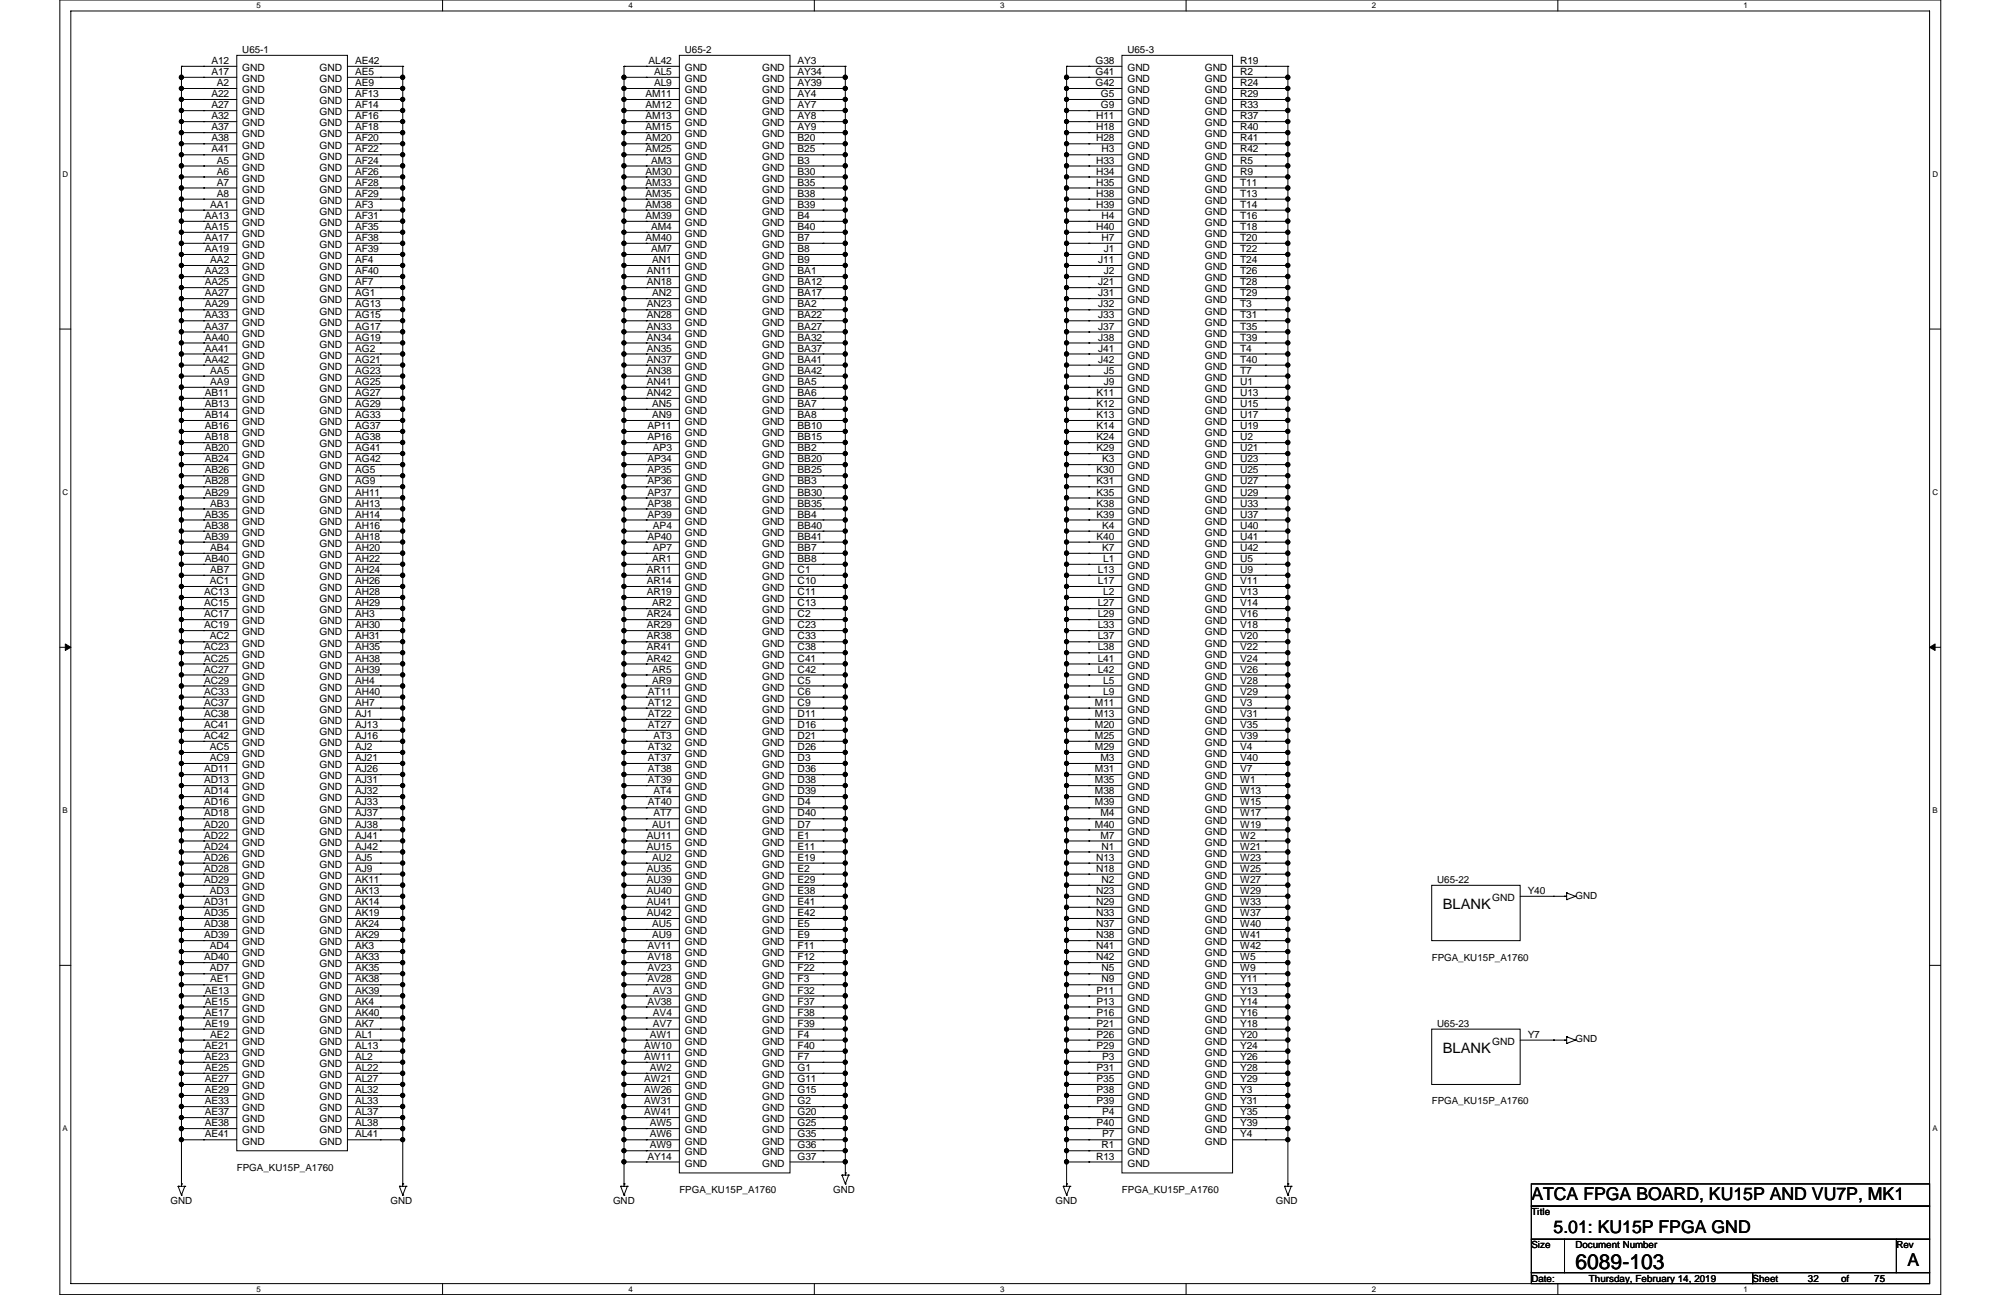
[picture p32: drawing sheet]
<svg xmlns="http://www.w3.org/2000/svg" width="432mm" height="279mm" viewBox="0 0 432 279" stroke-linecap="round" stroke-linejoin="round" font-family="sans-serif">
<defs><g id="words">
<text font-size="4.5" x="340" y="273.9">6089-103</text>
<g font-size="3.8">
<text x="330.5" y="258.8">ATCA FPGA BOARD, KU15P AND VU7P, MK1</text>
<text x="335.2" y="266">5.01: KU15P FPGA GND</text>
<text x="411.6" y="273.2">A</text>
</g>
<g font-size="3.1">
<text x="311.4" y="196.2">BLANK</text>
<text x="311.4" y="227.2">BLANK</text>
</g>
<g font-size="2.2">
<text x="45.6" y="13.8">A12</text>
<text x="45.6" y="16.2">A17</text>
<text x="52.3" y="15.3">GND</text>
<text x="52.3" y="17.7">GND</text>
<text x="69" y="15.3">GND</text>
<text x="69" y="17.7">GND</text>
<text x="76.6" y="13.8">AE42</text>
<text x="76.6" y="16.2">AE5</text>
<text x="140" y="13.8">AL42</text>
<text x="141.1" y="16.2">AL5</text>
<text x="147.8" y="17.7">GND</text>
<text x="147.8" y="15.3">GND</text>
<text x="164.5" y="15.3">GND</text>
<text x="164.5" y="17.7">GND</text>
<text x="172.1" y="13.8">AY3</text>
<text x="172.1" y="16.2">AY34</text>
<text x="236.4" y="13.8">G38</text>
<text x="236.4" y="16.2">G41</text>
<text x="243.3" y="15.3">GND</text>
<text x="243.3" y="17.7">GND</text>
<text x="260" y="15.3">GND</text>
<text x="260" y="17.7">GND</text>
<text x="267.6" y="13.8">R19</text>
<text x="267.6" y="16.2">R2</text>
<text x="45.6" y="21">A22</text>
<text x="45.6" y="23.4">A27</text>
<text x="46.8" y="18.6">A2</text>
<text x="52.3" y="20.1">GND</text>
<text x="52.3" y="22.5">GND</text>
<text x="69" y="20.1">GND</text>
<text x="69" y="22.5">GND</text>
<text x="76.6" y="18.6">AE9</text>
<text x="76.6" y="21">AF13</text>
<text x="76.6" y="23.4">AF14</text>
<text x="139.3" y="21">AM11</text>
<text x="139.3" y="23.4">AM12</text>
<text x="141.1" y="18.6">AL9</text>
<text x="147.8" y="20.1">GND</text>
<text x="147.8" y="22.5">GND</text>
<text x="164.5" y="20.1">GND</text>
<text x="164.5" y="22.5">GND</text>
<text x="172.1" y="23.4">AY7</text>
<text x="172.1" y="18.6">AY39</text>
<text x="172.1" y="21">AY4</text>
<text x="236.4" y="18.6">G42</text>
<text x="237.6" y="21">G5</text>
<text x="237.6" y="23.4">G9</text>
<text x="243.3" y="20.1">GND</text>
<text x="243.3" y="22.5">GND</text>
<text x="260" y="20.1">GND</text>
<text x="260" y="22.5">GND</text>
<text x="267.6" y="18.6">R24</text>
<text x="267.6" y="21">R29</text>
<text x="267.6" y="23.4">R33</text>
<text x="45.6" y="25.7">A32</text>
<text x="45.6" y="28.1">A37</text>
<text x="52.3" y="24.9">GND</text>
<text x="52.3" y="27.3">GND</text>
<text x="52.3" y="29.6">GND</text>
<text x="69" y="24.9">GND</text>
<text x="69" y="27.3">GND</text>
<text x="69" y="29.6">GND</text>
<text x="76.6" y="25.7">AF16</text>
<text x="76.6" y="28.1">AF18</text>
<text x="139.3" y="25.7">AM13</text>
<text x="139.3" y="28.1">AM15</text>
<text x="147.8" y="24.9">GND</text>
<text x="147.8" y="27.3">GND</text>
<text x="147.8" y="29.6">GND</text>
<text x="164.5" y="24.9">GND</text>
<text x="164.5" y="27.3">GND</text>
<text x="164.5" y="29.6">GND</text>
<text x="172.1" y="25.7">AY8</text>
<text x="172.1" y="28.1">AY9</text>
<text x="236.5" y="25.7">H11</text>
<text x="236.5" y="28.1">H18</text>
<text x="243.3" y="24.9">GND</text>
<text x="243.3" y="27.3">GND</text>
<text x="243.3" y="29.6">GND</text>
<text x="260" y="24.9">GND</text>
<text x="260" y="27.3">GND</text>
<text x="260" y="29.6">GND</text>
<text x="267.6" y="25.7">R37</text>
<text x="267.6" y="28.1">R40</text>
<text x="45.6" y="30.5">A38</text>
<text x="45.6" y="32.9">A41</text>
<text x="46.8" y="35.3">A5</text>
<text x="52.3" y="32">GND</text>
<text x="52.3" y="34.4">GND</text>
<text x="69" y="32">GND</text>
<text x="69" y="34.4">GND</text>
<text x="76.6" y="30.5">AF20</text>
<text x="76.6" y="32.9">AF22</text>
<text x="76.6" y="35.3">AF24</text>
<text x="139.3" y="30.5">AM20</text>
<text x="139.3" y="32.9">AM25</text>
<text x="140.5" y="35.3">AM3</text>
<text x="147.8" y="32">GND</text>
<text x="147.8" y="34.4">GND</text>
<text x="164.5" y="32">GND</text>
<text x="164.5" y="34.4">GND</text>
<text x="172.1" y="30.5">B20</text>
<text x="172.1" y="32.9">B25</text>
<text x="172.1" y="35.3">B3</text>
<text x="236.5" y="30.5">H28</text>
<text x="236.5" y="35.3">H33</text>
<text x="237.7" y="32.9">H3</text>
<text x="243.3" y="32">GND</text>
<text x="243.3" y="34.4">GND</text>
<text x="260" y="32">GND</text>
<text x="260" y="34.4">GND</text>
<text x="267.6" y="30.5">R41</text>
<text x="267.6" y="32.9">R42</text>
<text x="267.6" y="35.3">R5</text>
<text x="46.8" y="37.7">A6</text>
<text x="46.8" y="40">A7</text>
<text x="52.3" y="36.8">GND</text>
<text x="52.3" y="39.2">GND</text>
<text x="52.3" y="41.6">GND</text>
<text x="69" y="36.8">GND</text>
<text x="69" y="39.2">GND</text>
<text x="69" y="41.6">GND</text>
<text x="76.6" y="37.7">AF26</text>
<text x="76.6" y="40">AF28</text>
<text x="139.3" y="37.7">AM30</text>
<text x="139.3" y="40">AM33</text>
<text x="147.8" y="36.8">GND</text>
<text x="147.8" y="39.2">GND</text>
<text x="147.8" y="41.6">GND</text>
<text x="164.5" y="36.8">GND</text>
<text x="164.5" y="39.2">GND</text>
<text x="164.5" y="41.6">GND</text>
<text x="172.1" y="37.7">B30</text>
<text x="172.1" y="40">B35</text>
<text x="236.5" y="37.7">H34</text>
<text x="236.5" y="40">H35</text>
<text x="243.3" y="36.8">GND</text>
<text x="243.3" y="39.2">GND</text>
<text x="243.3" y="41.6">GND</text>
<text x="260" y="36.8">GND</text>
<text x="260" y="39.2">GND</text>
<text x="260" y="41.6">GND</text>
<text x="267.6" y="37.7">R9</text>
<text x="267.6" y="40">T11</text>
<text x="44.2" y="47.2">AA13</text>
<text x="45.4" y="44.8">AA1</text>
<text x="46.8" y="42.5">A8</text>
<text x="52.3" y="44">GND</text>
<text x="52.3" y="46.4">GND</text>
<text x="69" y="44">GND</text>
<text x="69" y="46.4">GND</text>
<text x="76.6" y="42.5">AF29</text>
<text x="76.6" y="44.8">AF3</text>
<text x="76.6" y="47.2">AF31</text>
<text x="139.3" y="42.5">AM35</text>
<text x="139.3" y="44.8">AM38</text>
<text x="139.3" y="47.2">AM39</text>
<text x="147.8" y="44">GND</text>
<text x="147.8" y="46.4">GND</text>
<text x="164.5" y="44">GND</text>
<text x="164.5" y="46.4">GND</text>
<text x="172.1" y="42.5">B38</text>
<text x="172.1" y="44.8">B39</text>
<text x="172.1" y="47.2">B4</text>
<text x="236.5" y="42.5">H38</text>
<text x="236.5" y="44.8">H39</text>
<text x="237.7" y="47.2">H4</text>
<text x="243.3" y="44">GND</text>
<text x="243.3" y="46.4">GND</text>
<text x="260" y="44">GND</text>
<text x="260" y="46.4">GND</text>
<text x="267.6" y="47.2">T16</text>
<text x="267.6" y="42.5">T13</text>
<text x="267.6" y="44.8">T14</text>
<text x="44.2" y="49.6">AA15</text>
<text x="44.2" y="52">AA17</text>
<text x="52.3" y="48.8">GND</text>
<text x="52.3" y="51.1">GND</text>
<text x="52.3" y="53.5">GND</text>
<text x="69" y="48.8">GND</text>
<text x="69" y="51.1">GND</text>
<text x="69" y="53.5">GND</text>
<text x="76.6" y="49.6">AF35</text>
<text x="76.6" y="52">AF38</text>
<text x="139.3" y="52">AM40</text>
<text x="140.5" y="49.6">AM4</text>
<text x="147.8" y="48.8">GND</text>
<text x="147.8" y="51.1">GND</text>
<text x="147.8" y="53.5">GND</text>
<text x="164.5" y="48.8">GND</text>
<text x="164.5" y="51.1">GND</text>
<text x="164.5" y="53.5">GND</text>
<text x="172.1" y="49.6">B40</text>
<text x="172.1" y="52">B7</text>
<text x="236.5" y="49.6">H40</text>
<text x="237.7" y="52">H7</text>
<text x="243.3" y="48.8">GND</text>
<text x="243.3" y="51.1">GND</text>
<text x="243.3" y="53.5">GND</text>
<text x="260" y="48.8">GND</text>
<text x="260" y="51.1">GND</text>
<text x="260" y="53.5">GND</text>
<text x="267.6" y="49.6">T18</text>
<text x="267.6" y="52">T20</text>
<text x="44.2" y="54.4">AA19</text>
<text x="44.2" y="59.2">AA23</text>
<text x="45.4" y="56.8">AA2</text>
<text x="52.3" y="55.9">GND</text>
<text x="52.3" y="58.3">GND</text>
<text x="69" y="55.9">GND</text>
<text x="69" y="58.3">GND</text>
<text x="76.6" y="54.4">AF39</text>
<text x="76.6" y="56.8">AF4</text>
<text x="76.6" y="59.2">AF40</text>
<text x="139.6" y="59.2">AN11</text>
<text x="140.5" y="54.4">AM7</text>
<text x="140.8" y="56.8">AN1</text>
<text x="147.8" y="55.9">GND</text>
<text x="147.8" y="58.3">GND</text>
<text x="164.5" y="55.9">GND</text>
<text x="164.5" y="58.3">GND</text>
<text x="172.1" y="54.4">B8</text>
<text x="172.1" y="56.8">B9</text>
<text x="172.1" y="59.2">BA1</text>
<text x="237" y="56.8">J11</text>
<text x="238.2" y="54.4">J1</text>
<text x="238.2" y="59.2">J2</text>
<text x="243.3" y="55.9">GND</text>
<text x="243.3" y="58.3">GND</text>
<text x="260" y="55.9">GND</text>
<text x="260" y="58.3">GND</text>
<text x="267.6" y="54.4">T22</text>
<text x="267.6" y="56.8">T24</text>
<text x="267.6" y="59.2">T26</text>
<text x="44.2" y="61.6">AA25</text>
<text x="44.2" y="63.9">AA27</text>
<text x="52.3" y="60.7">GND</text>
<text x="52.3" y="63.1">GND</text>
<text x="52.3" y="65.4">GND</text>
<text x="69" y="60.7">GND</text>
<text x="69" y="63.1">GND</text>
<text x="69" y="65.4">GND</text>
<text x="76.6" y="61.6">AF7</text>
<text x="76.6" y="63.9">AG1</text>
<text x="139.6" y="61.6">AN18</text>
<text x="140.8" y="63.9">AN2</text>
<text x="147.8" y="63.1">GND</text>
<text x="147.8" y="65.4">GND</text>
<text x="147.8" y="60.7">GND</text>
<text x="164.5" y="60.7">GND</text>
<text x="164.5" y="63.1">GND</text>
<text x="164.5" y="65.4">GND</text>
<text x="172.1" y="61.6">BA12</text>
<text x="172.1" y="63.9">BA17</text>
<text x="237" y="61.6">J21</text>
<text x="237" y="63.9">J31</text>
<text x="243.3" y="60.7">GND</text>
<text x="243.3" y="63.1">GND</text>
<text x="243.3" y="65.4">GND</text>
<text x="260" y="60.7">GND</text>
<text x="260" y="63.1">GND</text>
<text x="260" y="65.4">GND</text>
<text x="267.6" y="61.6">T28</text>
<text x="267.6" y="63.9">T29</text>
<text x="44.2" y="66.3">AA29</text>
<text x="44.2" y="68.7">AA33</text>
<text x="44.2" y="71.1">AA37</text>
<text x="52.3" y="67.9">GND</text>
<text x="52.3" y="70.2">GND</text>
<text x="69" y="67.9">GND</text>
<text x="69" y="70.2">GND</text>
<text x="76.6" y="66.3">AG13</text>
<text x="76.6" y="68.7">AG15</text>
<text x="76.6" y="71.1">AG17</text>
<text x="139.6" y="66.3">AN23</text>
<text x="139.6" y="68.7">AN28</text>
<text x="139.6" y="71.1">AN33</text>
<text x="147.8" y="67.9">GND</text>
<text x="147.8" y="70.2">GND</text>
<text x="164.5" y="67.9">GND</text>
<text x="164.5" y="70.2">GND</text>
<text x="172.1" y="66.3">BA2</text>
<text x="172.1" y="68.7">BA22</text>
<text x="172.1" y="71.1">BA27</text>
<text x="237" y="66.3">J32</text>
<text x="237" y="68.7">J33</text>
<text x="237" y="71.1">J37</text>
<text x="243.3" y="67.9">GND</text>
<text x="243.3" y="70.2">GND</text>
<text x="260" y="67.9">GND</text>
<text x="260" y="70.2">GND</text>
<text x="267.6" y="66.3">T3</text>
<text x="267.6" y="68.7">T31</text>
<text x="267.6" y="71.1">T35</text>
<text x="44.2" y="73.5">AA40</text>
<text x="44.2" y="75.9">AA41</text>
<text x="52.3" y="72.6">GND</text>
<text x="52.3" y="75">GND</text>
<text x="52.3" y="77.4">GND</text>
<text x="69" y="72.6">GND</text>
<text x="69" y="75">GND</text>
<text x="69" y="77.4">GND</text>
<text x="76.6" y="73.5">AG19</text>
<text x="76.6" y="75.9">AG2</text>
<text x="139.6" y="73.5">AN34</text>
<text x="139.6" y="75.9">AN35</text>
<text x="147.8" y="72.6">GND</text>
<text x="147.8" y="75">GND</text>
<text x="147.8" y="77.4">GND</text>
<text x="164.5" y="72.6">GND</text>
<text x="164.5" y="75">GND</text>
<text x="164.5" y="77.4">GND</text>
<text x="172.1" y="73.5">BA32</text>
<text x="172.1" y="75.9">BA37</text>
<text x="237" y="73.5">J38</text>
<text x="237" y="75.9">J41</text>
<text x="243.3" y="72.6">GND</text>
<text x="243.3" y="75">GND</text>
<text x="243.3" y="77.4">GND</text>
<text x="260" y="72.6">GND</text>
<text x="260" y="75">GND</text>
<text x="260" y="77.4">GND</text>
<text x="267.6" y="73.5">T39</text>
<text x="267.6" y="75.9">T4</text>
<text x="44.2" y="78.3">AA42</text>
<text x="45.4" y="80.6">AA5</text>
<text x="45.4" y="83.1">AA9</text>
<text x="52.3" y="79.8">GND</text>
<text x="52.3" y="82.2">GND</text>
<text x="69" y="79.8">GND</text>
<text x="69" y="82.2">GND</text>
<text x="76.6" y="78.3">AG21</text>
<text x="76.6" y="80.6">AG23</text>
<text x="76.6" y="83.1">AG25</text>
<text x="139.6" y="78.3">AN37</text>
<text x="139.6" y="80.6">AN38</text>
<text x="139.6" y="83.1">AN41</text>
<text x="147.8" y="79.8">GND</text>
<text x="147.8" y="82.2">GND</text>
<text x="164.5" y="79.8">GND</text>
<text x="164.5" y="82.2">GND</text>
<text x="172.1" y="78.3">BA41</text>
<text x="172.1" y="80.6">BA42</text>
<text x="172.1" y="83.1">BA5</text>
<text x="237" y="78.3">J42</text>
<text x="238.2" y="80.6">J5</text>
<text x="238.2" y="83.1">J9</text>
<text x="243.3" y="79.8">GND</text>
<text x="243.3" y="82.2">GND</text>
<text x="260" y="79.8">GND</text>
<text x="260" y="82.2">GND</text>
<text x="267.6" y="78.3">T40</text>
<text x="267.6" y="80.6">T7</text>
<text x="267.6" y="83.1">U1</text>
<text x="44.2" y="85.4">AB11</text>
<text x="44.2" y="87.8">AB13</text>
<text x="52.3" y="84.6">GND</text>
<text x="52.3" y="87">GND</text>
<text x="52.3" y="89.3">GND</text>
<text x="69" y="84.6">GND</text>
<text x="69" y="87">GND</text>
<text x="69" y="89.3">GND</text>
<text x="76.6" y="85.4">AG27</text>
<text x="76.6" y="87.8">AG29</text>
<text x="139.6" y="85.4">AN42</text>
<text x="140.8" y="87.8">AN5</text>
<text x="147.8" y="84.6">GND</text>
<text x="147.8" y="87">GND</text>
<text x="147.8" y="89.3">GND</text>
<text x="164.5" y="87">GND</text>
<text x="164.5" y="89.3">GND</text>
<text x="164.5" y="84.6">GND</text>
<text x="172.1" y="85.4">BA6</text>
<text x="172.1" y="87.8">BA7</text>
<text x="236.6" y="85.4">K11</text>
<text x="236.6" y="87.8">K12</text>
<text x="243.3" y="84.6">GND</text>
<text x="243.3" y="87">GND</text>
<text x="243.3" y="89.3">GND</text>
<text x="260" y="84.6">GND</text>
<text x="260" y="87">GND</text>
<text x="260" y="89.3">GND</text>
<text x="267.6" y="85.4">U13</text>
<text x="267.6" y="87.8">U15</text>
<text x="44.2" y="90.2">AB14</text>
<text x="44.2" y="92.6">AB16</text>
<text x="44.2" y="95">AB18</text>
<text x="52.3" y="91.7">GND</text>
<text x="52.3" y="94.1">GND</text>
<text x="69" y="91.7">GND</text>
<text x="69" y="94.1">GND</text>
<text x="76.6" y="90.2">AG33</text>
<text x="76.6" y="92.6">AG37</text>
<text x="76.6" y="95">AG38</text>
<text x="139.7" y="92.6">AP11</text>
<text x="139.7" y="95">AP16</text>
<text x="140.8" y="90.2">AN9</text>
<text x="147.8" y="91.7">GND</text>
<text x="147.8" y="94.1">GND</text>
<text x="164.5" y="91.7">GND</text>
<text x="164.5" y="94.1">GND</text>
<text x="172.1" y="90.2">BA8</text>
<text x="172.1" y="92.6">BB10</text>
<text x="172.1" y="95">BB15</text>
<text x="236.6" y="90.2">K13</text>
<text x="236.6" y="92.6">K14</text>
<text x="236.6" y="95">K24</text>
<text x="243.3" y="91.7">GND</text>
<text x="243.3" y="94.1">GND</text>
<text x="260" y="91.7">GND</text>
<text x="260" y="94.1">GND</text>
<text x="267.6" y="90.2">U17</text>
<text x="267.6" y="92.6">U19</text>
<text x="267.6" y="95">U2</text>
<text x="44.2" y="97.4">AB20</text>
<text x="44.2" y="99.7">AB24</text>
<text x="52.3" y="96.5">GND</text>
<text x="52.3" y="98.9">GND</text>
<text x="52.3" y="101.3">GND</text>
<text x="69" y="96.5">GND</text>
<text x="69" y="98.9">GND</text>
<text x="69" y="101.3">GND</text>
<text x="76.6" y="97.4">AG41</text>
<text x="76.6" y="99.7">AG42</text>
<text x="139.7" y="99.7">AP34</text>
<text x="140.9" y="97.4">AP3</text>
<text x="147.8" y="96.5">GND</text>
<text x="147.8" y="98.9">GND</text>
<text x="147.8" y="101.3">GND</text>
<text x="164.5" y="96.5">GND</text>
<text x="164.5" y="98.9">GND</text>
<text x="164.5" y="101.3">GND</text>
<text x="172.1" y="97.4">BB2</text>
<text x="172.1" y="99.7">BB20</text>
<text x="236.6" y="97.4">K29</text>
<text x="237.8" y="99.7">K3</text>
<text x="243.3" y="96.5">GND</text>
<text x="243.3" y="98.9">GND</text>
<text x="243.3" y="101.3">GND</text>
<text x="260" y="96.5">GND</text>
<text x="260" y="98.9">GND</text>
<text x="260" y="101.3">GND</text>
<text x="267.6" y="97.4">U21</text>
<text x="267.6" y="99.7">U23</text>
<text x="44.2" y="102.2">AB26</text>
<text x="44.2" y="104.5">AB28</text>
<text x="44.2" y="106.9">AB29</text>
<text x="52.3" y="103.7">GND</text>
<text x="52.3" y="106">GND</text>
<text x="69" y="103.7">GND</text>
<text x="69" y="106">GND</text>
<text x="76.6" y="102.2">AG5</text>
<text x="76.6" y="104.5">AG9</text>
<text x="76.6" y="106.9">AH11</text>
<text x="139.7" y="102.2">AP35</text>
<text x="139.7" y="104.5">AP36</text>
<text x="139.7" y="106.9">AP37</text>
<text x="147.8" y="103.7">GND</text>
<text x="147.8" y="106">GND</text>
<text x="164.5" y="103.7">GND</text>
<text x="164.5" y="106">GND</text>
<text x="172.1" y="102.2">BB25</text>
<text x="172.1" y="104.5">BB3</text>
<text x="172.1" y="106.9">BB30</text>
<text x="236.6" y="102.2">K30</text>
<text x="236.6" y="104.5">K31</text>
<text x="236.6" y="106.9">K35</text>
<text x="243.3" y="103.7">GND</text>
<text x="243.3" y="106">GND</text>
<text x="260" y="103.7">GND</text>
<text x="260" y="106">GND</text>
<text x="267.6" y="102.2">U25</text>
<text x="267.6" y="104.5">U27</text>
<text x="267.6" y="106.9">U29</text>
<text x="44.2" y="111.7">AB35</text>
<text x="45.4" y="109.3">AB3</text>
<text x="52.3" y="108.5">GND</text>
<text x="52.3" y="110.8">GND</text>
<text x="52.3" y="113.2">GND</text>
<text x="69" y="108.5">GND</text>
<text x="69" y="110.8">GND</text>
<text x="69" y="113.2">GND</text>
<text x="76.6" y="109.3">AH13</text>
<text x="76.6" y="111.7">AH14</text>
<text x="139.7" y="109.3">AP38</text>
<text x="139.7" y="111.7">AP39</text>
<text x="147.8" y="108.5">GND</text>
<text x="147.8" y="110.8">GND</text>
<text x="147.8" y="113.2">GND</text>
<text x="164.5" y="108.5">GND</text>
<text x="164.5" y="110.8">GND</text>
<text x="164.5" y="113.2">GND</text>
<text x="172.1" y="109.3">BB35</text>
<text x="172.1" y="111.7">BB4</text>
<text x="236.6" y="109.3">K38</text>
<text x="236.6" y="111.7">K39</text>
<text x="243.3" y="110.8">GND</text>
<text x="243.3" y="113.2">GND</text>
<text x="243.3" y="108.5">GND</text>
<text x="260" y="110.8">GND</text>
<text x="260" y="113.2">GND</text>
<text x="260" y="108.5">GND</text>
<text x="267.6" y="109.3">U33</text>
<text x="267.6" y="111.7">U37</text>
<text x="44.2" y="114.1">AB38</text>
<text x="44.2" y="116.5">AB39</text>
<text x="45.4" y="118.9">AB4</text>
<text x="52.3" y="115.6">GND</text>
<text x="52.3" y="118">GND</text>
<text x="69" y="115.6">GND</text>
<text x="69" y="118">GND</text>
<text x="76.6" y="114.1">AH16</text>
<text x="76.6" y="116.5">AH18</text>
<text x="76.6" y="118.9">AH20</text>
<text x="139.7" y="116.5">AP40</text>
<text x="140.9" y="114.1">AP4</text>
<text x="140.9" y="118.9">AP7</text>
<text x="147.8" y="115.6">GND</text>
<text x="147.8" y="118">GND</text>
<text x="164.5" y="115.6">GND</text>
<text x="164.5" y="118">GND</text>
<text x="172.1" y="114.1">BB40</text>
<text x="172.1" y="116.5">BB41</text>
<text x="172.1" y="118.9">BB7</text>
<text x="236.6" y="116.5">K40</text>
<text x="237.8" y="114.1">K4</text>
<text x="237.8" y="118.9">K7</text>
<text x="243.3" y="115.6">GND</text>
<text x="243.3" y="118">GND</text>
<text x="260" y="115.6">GND</text>
<text x="260" y="118">GND</text>
<text x="267.6" y="114.1">U40</text>
<text x="267.6" y="116.5">U41</text>
<text x="267.6" y="118.9">U42</text>
<text x="44.2" y="121.2">AB40</text>
<text x="45.4" y="123.6">AB7</text>
<text x="52.3" y="120.4">GND</text>
<text x="52.3" y="122.8">GND</text>
<text x="52.3" y="125.1">GND</text>
<text x="69" y="120.4">GND</text>
<text x="69" y="122.8">GND</text>
<text x="69" y="125.1">GND</text>
<text x="76.6" y="121.2">AH22</text>
<text x="76.6" y="123.6">AH24</text>
<text x="139.6" y="123.6">AR11</text>
<text x="140.8" y="121.2">AR1</text>
<text x="147.8" y="120.4">GND</text>
<text x="147.8" y="122.8">GND</text>
<text x="147.8" y="125.1">GND</text>
<text x="164.5" y="120.4">GND</text>
<text x="164.5" y="122.8">GND</text>
<text x="164.5" y="125.1">GND</text>
<text x="172.1" y="121.2">BB8</text>
<text x="172.1" y="123.6">C1</text>
<text x="236.9" y="123.6">L13</text>
<text x="238.1" y="121.2">L1</text>
<text x="243.3" y="120.4">GND</text>
<text x="243.3" y="122.8">GND</text>
<text x="243.3" y="125.1">GND</text>
<text x="260" y="120.4">GND</text>
<text x="260" y="122.8">GND</text>
<text x="260" y="125.1">GND</text>
<text x="267.6" y="121.2">U5</text>
<text x="267.6" y="123.6">U9</text>
<text x="44.1" y="128.4">AC13</text>
<text x="44.1" y="130.8">AC15</text>
<text x="45.3" y="126">AC1</text>
<text x="52.3" y="127.6">GND</text>
<text x="52.3" y="129.9">GND</text>
<text x="69" y="127.6">GND</text>
<text x="69" y="129.9">GND</text>
<text x="76.6" y="126">AH26</text>
<text x="76.6" y="128.4">AH28</text>
<text x="76.6" y="130.8">AH29</text>
<text x="139.6" y="126">AR14</text>
<text x="139.6" y="128.4">AR19</text>
<text x="140.8" y="130.8">AR2</text>
<text x="147.8" y="127.6">GND</text>
<text x="147.8" y="129.9">GND</text>
<text x="164.5" y="127.6">GND</text>
<text x="164.5" y="129.9">GND</text>
<text x="172.1" y="126">C10</text>
<text x="172.1" y="128.4">C11</text>
<text x="172.1" y="130.8">C13</text>
<text x="236.9" y="126">L17</text>
<text x="236.9" y="130.8">L27</text>
<text x="238.1" y="128.4">L2</text>
<text x="243.3" y="127.6">GND</text>
<text x="243.3" y="129.9">GND</text>
<text x="260" y="127.6">GND</text>
<text x="260" y="129.9">GND</text>
<text x="267.6" y="126">V11</text>
<text x="267.6" y="128.4">V13</text>
<text x="267.6" y="130.8">V14</text>
<text x="44.1" y="133.2">AC17</text>
<text x="44.1" y="135.6">AC19</text>
<text x="45.3" y="138">AC2</text>
<text x="52.3" y="132.3">GND</text>
<text x="52.3" y="134.7">GND</text>
<text x="52.3" y="137.1">GND</text>
<text x="69" y="132.3">GND</text>
<text x="69" y="134.7">GND</text>
<text x="69" y="137.1">GND</text>
<text x="76.6" y="133.2">AH3</text>
<text x="76.6" y="135.6">AH30</text>
<text x="76.6" y="138">AH31</text>
<text x="139.6" y="133.2">AR24</text>
<text x="139.6" y="135.6">AR29</text>
<text x="139.6" y="138">AR38</text>
<text x="147.8" y="132.3">GND</text>
<text x="147.8" y="134.7">GND</text>
<text x="147.8" y="137.1">GND</text>
<text x="164.5" y="132.3">GND</text>
<text x="164.5" y="134.7">GND</text>
<text x="164.5" y="137.1">GND</text>
<text x="172.1" y="133.2">C2</text>
<text x="172.1" y="135.6">C23</text>
<text x="172.1" y="138">C33</text>
<text x="236.9" y="133.2">L29</text>
<text x="236.9" y="135.6">L33</text>
<text x="236.9" y="138">L37</text>
<text x="243.3" y="132.3">GND</text>
<text x="243.3" y="134.7">GND</text>
<text x="243.3" y="137.1">GND</text>
<text x="260" y="134.7">GND</text>
<text x="260" y="137.1">GND</text>
<text x="260" y="132.3">GND</text>
<text x="267.6" y="133.2">V16</text>
<text x="267.6" y="135.6">V18</text>
<text x="267.6" y="138">V20</text>
<text x="44.1" y="140.3">AC23</text>
<text x="44.1" y="142.7">AC25</text>
<text x="52.3" y="139.5">GND</text>
<text x="52.3" y="141.9">GND</text>
<text x="69" y="139.5">GND</text>
<text x="69" y="141.9">GND</text>
<text x="76.6" y="140.3">AH35</text>
<text x="76.6" y="142.7">AH38</text>
<text x="139.6" y="140.3">AR41</text>
<text x="139.6" y="142.7">AR42</text>
<text x="147.8" y="139.5">GND</text>
<text x="147.8" y="141.9">GND</text>
<text x="164.5" y="139.5">GND</text>
<text x="164.5" y="141.9">GND</text>
<text x="172.1" y="140.3">C38</text>
<text x="172.1" y="142.7">C41</text>
<text x="236.9" y="140.3">L38</text>
<text x="236.9" y="142.7">L41</text>
<text x="243.3" y="139.5">GND</text>
<text x="243.3" y="141.9">GND</text>
<text x="260" y="139.5">GND</text>
<text x="260" y="141.9">GND</text>
<text x="267.6" y="140.3">V22</text>
<text x="267.6" y="142.7">V24</text>
<text x="44.1" y="145.1">AC27</text>
<text x="44.1" y="147.5">AC29</text>
<text x="44.1" y="149.9">AC33</text>
<text x="52.3" y="144.3">GND</text>
<text x="52.3" y="146.6">GND</text>
<text x="52.3" y="149">GND</text>
<text x="69" y="144.3">GND</text>
<text x="69" y="146.6">GND</text>
<text x="69" y="149">GND</text>
<text x="76.6" y="145.1">AH39</text>
<text x="76.6" y="147.5">AH4</text>
<text x="76.6" y="149.9">AH40</text>
<text x="139.8" y="149.9">AT11</text>
<text x="140.8" y="145.1">AR5</text>
<text x="140.8" y="147.5">AR9</text>
<text x="147.8" y="144.3">GND</text>
<text x="147.8" y="146.6">GND</text>
<text x="147.8" y="149">GND</text>
<text x="164.5" y="144.3">GND</text>
<text x="164.5" y="146.6">GND</text>
<text x="164.5" y="149">GND</text>
<text x="172.1" y="145.1">C42</text>
<text x="172.1" y="147.5">C5</text>
<text x="172.1" y="149.9">C6</text>
<text x="236.9" y="145.1">L42</text>
<text x="238.1" y="147.5">L5</text>
<text x="238.1" y="149.9">L9</text>
<text x="243.3" y="144.3">GND</text>
<text x="243.3" y="146.6">GND</text>
<text x="243.3" y="149">GND</text>
<text x="260" y="144.3">GND</text>
<text x="260" y="146.6">GND</text>
<text x="260" y="149">GND</text>
<text x="267.6" y="145.1">V26</text>
<text x="267.6" y="147.5">V28</text>
<text x="267.6" y="149.9">V29</text>
<text x="44.1" y="152.3">AC37</text>
<text x="44.1" y="154.7">AC38</text>
<text x="52.3" y="151.4">GND</text>
<text x="52.3" y="153.8">GND</text>
<text x="69" y="151.4">GND</text>
<text x="69" y="153.8">GND</text>
<text x="76.6" y="152.3">AH7</text>
<text x="76.6" y="154.7">AJ1</text>
<text x="139.8" y="152.3">AT12</text>
<text x="139.8" y="154.7">AT22</text>
<text x="147.8" y="151.4">GND</text>
<text x="147.8" y="153.8">GND</text>
<text x="164.5" y="151.4">GND</text>
<text x="164.5" y="153.8">GND</text>
<text x="172.1" y="152.3">C9</text>
<text x="172.1" y="154.7">D11</text>
<text x="236.3" y="152.3">M11</text>
<text x="236.3" y="154.7">M13</text>
<text x="243.3" y="151.4">GND</text>
<text x="243.3" y="153.8">GND</text>
<text x="260" y="151.4">GND</text>
<text x="260" y="153.8">GND</text>
<text x="267.6" y="152.3">V3</text>
<text x="267.6" y="154.7">V31</text>
<text x="44.1" y="157.1">AC41</text>
<text x="44.1" y="159.4">AC42</text>
<text x="45.3" y="161.8">AC5</text>
<text x="52.3" y="156.2">GND</text>
<text x="52.3" y="158.6">GND</text>
<text x="52.3" y="161">GND</text>
<text x="69" y="156.2">GND</text>
<text x="69" y="158.6">GND</text>
<text x="69" y="161">GND</text>
<text x="76.6" y="157.1">AJ13</text>
<text x="76.6" y="159.4">AJ16</text>
<text x="76.6" y="161.8">AJ2</text>
<text x="139.8" y="157.1">AT27</text>
<text x="139.8" y="161.8">AT32</text>
<text x="141" y="159.4">AT3</text>
<text x="147.8" y="156.2">GND</text>
<text x="147.8" y="158.6">GND</text>
<text x="147.8" y="161">GND</text>
<text x="164.5" y="156.2">GND</text>
<text x="164.5" y="158.6">GND</text>
<text x="164.5" y="161">GND</text>
<text x="172.1" y="157.1">D16</text>
<text x="172.1" y="159.4">D21</text>
<text x="172.1" y="161.8">D26</text>
<text x="236.3" y="157.1">M20</text>
<text x="236.3" y="159.4">M25</text>
<text x="236.3" y="161.8">M29</text>
<text x="243.3" y="156.2">GND</text>
<text x="243.3" y="158.6">GND</text>
<text x="243.3" y="161">GND</text>
<text x="260" y="156.2">GND</text>
<text x="260" y="158.6">GND</text>
<text x="260" y="161">GND</text>
<text x="267.6" y="157.1">V35</text>
<text x="267.6" y="159.4">V39</text>
<text x="267.6" y="161.8">V4</text>
<text x="44.1" y="166.6">AD11</text>
<text x="45.3" y="164.2">AC9</text>
<text x="52.3" y="163.4">GND</text>
<text x="52.3" y="165.7">GND</text>
<text x="69" y="163.4">GND</text>
<text x="69" y="165.7">GND</text>
<text x="76.6" y="164.2">AJ21</text>
<text x="76.6" y="166.6">AJ26</text>
<text x="139.8" y="164.2">AT37</text>
<text x="139.8" y="166.6">AT38</text>
<text x="147.8" y="163.4">GND</text>
<text x="147.8" y="165.7">GND</text>
<text x="164.5" y="163.4">GND</text>
<text x="164.5" y="165.7">GND</text>
<text x="172.1" y="164.2">D3</text>
<text x="172.1" y="166.6">D36</text>
<text x="236.3" y="166.6">M31</text>
<text x="237.4" y="164.2">M3</text>
<text x="243.3" y="163.4">GND</text>
<text x="243.3" y="165.7">GND</text>
<text x="260" y="163.4">GND</text>
<text x="260" y="165.7">GND</text>
<text x="267.6" y="164.2">V40</text>
<text x="267.6" y="166.6">V7</text>
<text x="44.1" y="169">AD13</text>
<text x="44.1" y="171.4">AD14</text>
<text x="44.1" y="173.8">AD16</text>
<text x="52.3" y="168.1">GND</text>
<text x="52.3" y="170.5">GND</text>
<text x="52.3" y="172.9">GND</text>
<text x="69" y="168.1">GND</text>
<text x="69" y="170.5">GND</text>
<text x="69" y="172.9">GND</text>
<text x="76.6" y="169">AJ31</text>
<text x="76.6" y="171.4">AJ32</text>
<text x="76.6" y="173.8">AJ33</text>
<text x="139.8" y="169">AT39</text>
<text x="139.8" y="173.8">AT40</text>
<text x="141" y="171.4">AT4</text>
<text x="147.8" y="168.1">GND</text>
<text x="147.8" y="170.5">GND</text>
<text x="147.8" y="172.9">GND</text>
<text x="164.5" y="168.1">GND</text>
<text x="164.5" y="170.5">GND</text>
<text x="164.5" y="172.9">GND</text>
<text x="172.1" y="169">D38</text>
<text x="172.1" y="171.4">D39</text>
<text x="172.1" y="173.8">D4</text>
<text x="236.3" y="169">M35</text>
<text x="236.3" y="171.4">M38</text>
<text x="236.3" y="173.8">M39</text>
<text x="243.3" y="168.1">GND</text>
<text x="243.3" y="170.5">GND</text>
<text x="243.3" y="172.9">GND</text>
<text x="260" y="168.1">GND</text>
<text x="260" y="170.5">GND</text>
<text x="260" y="172.9">GND</text>
<text x="267.6" y="169">W1</text>
<text x="267.6" y="171.4">W13</text>
<text x="267.6" y="173.8">W15</text>
<text x="44.1" y="176.1">AD18</text>
<text x="44.1" y="178.6">AD20</text>
<text x="52.3" y="175.3">GND</text>
<text x="52.3" y="177.7">GND</text>
<text x="69" y="175.3">GND</text>
<text x="69" y="177.7">GND</text>
<text x="76.6" y="176.1">AJ37</text>
<text x="76.6" y="178.6">AJ38</text>
<text x="140.8" y="178.6">AU1</text>
<text x="141" y="176.1">AT7</text>
<text x="147.8" y="175.3">GND</text>
<text x="147.8" y="177.7">GND</text>
<text x="164.5" y="175.3">GND</text>
<text x="164.5" y="177.7">GND</text>
<text x="172.1" y="176.1">D40</text>
<text x="172.1" y="178.6">D7</text>
<text x="236.3" y="178.6">M40</text>
<text x="237.4" y="176.1">M4</text>
<text x="243.3" y="175.3">GND</text>
<text x="243.3" y="177.7">GND</text>
<text x="260" y="175.3">GND</text>
<text x="260" y="177.7">GND</text>
<text x="267.6" y="176.1">W17</text>
<text x="267.6" y="178.6">W19</text>
<text x="44.1" y="180.9">AD22</text>
<text x="44.1" y="183.3">AD24</text>
<text x="44.1" y="185.7">AD26</text>
<text x="52.3" y="180.1">GND</text>
<text x="52.3" y="182.5">GND</text>
<text x="52.3" y="184.8">GND</text>
<text x="69" y="180.1">GND</text>
<text x="69" y="182.5">GND</text>
<text x="69" y="184.8">GND</text>
<text x="76.6" y="180.9">AJ41</text>
<text x="76.6" y="183.3">AJ42</text>
<text x="76.6" y="185.7">AJ5</text>
<text x="139.6" y="180.9">AU11</text>
<text x="139.6" y="183.3">AU15</text>
<text x="140.8" y="185.7">AU2</text>
<text x="147.8" y="180.1">GND</text>
<text x="147.8" y="182.5">GND</text>
<text x="147.8" y="184.8">GND</text>
<text x="164.5" y="180.1">GND</text>
<text x="164.5" y="182.5">GND</text>
<text x="164.5" y="184.8">GND</text>
<text x="172.1" y="180.9">E1</text>
<text x="172.1" y="183.3">E11</text>
<text x="172.1" y="185.7">E19</text>
<text x="236.5" y="185.7">N13</text>
<text x="237.4" y="180.9">M7</text>
<text x="237.7" y="183.3">N1</text>
<text x="243.3" y="180.1">GND</text>
<text x="243.3" y="182.5">GND</text>
<text x="243.3" y="184.8">GND</text>
<text x="260" y="180.1">GND</text>
<text x="260" y="182.5">GND</text>
<text x="260" y="184.8">GND</text>
<text x="267.6" y="180.9">W2</text>
<text x="267.6" y="183.3">W21</text>
<text x="267.6" y="185.7">W23</text>
<text x="44.1" y="188.1">AD28</text>
<text x="44.1" y="190.5">AD29</text>
<text x="52.3" y="187.2">GND</text>
<text x="52.3" y="189.6">GND</text>
<text x="69" y="187.2">GND</text>
<text x="69" y="189.6">GND</text>
<text x="76.6" y="188.1">AJ9</text>
<text x="76.6" y="190.5">AK11</text>
<text x="139.6" y="188.1">AU35</text>
<text x="139.6" y="190.5">AU39</text>
<text x="147.8" y="187.2">GND</text>
<text x="147.8" y="189.6">GND</text>
<text x="164.5" y="187.2">GND</text>
<text x="164.5" y="189.6">GND</text>
<text x="172.1" y="188.1">E2</text>
<text x="172.1" y="190.5">E29</text>
<text x="236.5" y="188.1">N18</text>
<text x="237.7" y="190.5">N2</text>
<text x="243.3" y="187.2">GND</text>
<text x="243.3" y="189.6">GND</text>
<text x="260" y="187.2">GND</text>
<text x="260" y="189.6">GND</text>
<text x="267.6" y="188.1">W25</text>
<text x="267.6" y="190.5">W27</text>
<text x="44.1" y="195.2">AD31</text>
<text x="44.1" y="197.7">AD35</text>
<text x="45.3" y="192.9">AD3</text>
<text x="52.3" y="192">GND</text>
<text x="52.3" y="194.4">GND</text>
<text x="52.3" y="196.8">GND</text>
<text x="69" y="192">GND</text>
<text x="69" y="194.4">GND</text>
<text x="69" y="196.8">GND</text>
<text x="76.6" y="192.9">AK13</text>
<text x="76.6" y="195.2">AK14</text>
<text x="76.6" y="197.7">AK19</text>
<text x="139.6" y="192.9">AU40</text>
<text x="139.6" y="195.2">AU41</text>
<text x="139.6" y="197.7">AU42</text>
<text x="147.8" y="192">GND</text>
<text x="147.8" y="194.4">GND</text>
<text x="147.8" y="196.8">GND</text>
<text x="164.5" y="192">GND</text>
<text x="164.5" y="194.4">GND</text>
<text x="164.5" y="196.8">GND</text>
<text x="172.1" y="192.9">E38</text>
<text x="172.1" y="195.2">E41</text>
<text x="172.1" y="197.7">E42</text>
<text x="236.5" y="192.9">N23</text>
<text x="236.5" y="195.2">N29</text>
<text x="236.5" y="197.7">N33</text>
<text x="243.3" y="192">GND</text>
<text x="243.3" y="194.4">GND</text>
<text x="243.3" y="196.8">GND</text>
<text x="260" y="192">GND</text>
<text x="260" y="194.4">GND</text>
<text x="260" y="196.8">GND</text>
<text x="267.6" y="192.9">W29</text>
<text x="267.6" y="195.2">W33</text>
<text x="267.6" y="197.7">W37</text>
<text x="322" y="194.4">GND</text>
<text x="329.7" y="192.9">Y40</text>
<text x="44.1" y="200">AD38</text>
<text x="44.1" y="202.4">AD39</text>
<text x="52.3" y="199.2">GND</text>
<text x="52.3" y="201.5">GND</text>
<text x="52.3" y="204">GND</text>
<text x="69" y="199.2">GND</text>
<text x="69" y="201.5">GND</text>
<text x="69" y="204">GND</text>
<text x="76.6" y="200">AK24</text>
<text x="76.6" y="202.4">AK29</text>
<text x="140.8" y="200">AU5</text>
<text x="140.8" y="202.4">AU9</text>
<text x="147.8" y="199.2">GND</text>
<text x="147.8" y="201.5">GND</text>
<text x="147.8" y="204">GND</text>
<text x="164.5" y="199.2">GND</text>
<text x="164.5" y="201.5">GND</text>
<text x="164.5" y="204">GND</text>
<text x="172.1" y="200">E5</text>
<text x="172.1" y="202.4">E9</text>
<text x="236.5" y="200">N37</text>
<text x="236.5" y="202.4">N38</text>
<text x="243.3" y="199.2">GND</text>
<text x="243.3" y="201.5">GND</text>
<text x="243.3" y="204">GND</text>
<text x="260" y="199.2">GND</text>
<text x="260" y="201.5">GND</text>
<text x="260" y="204">GND</text>
<text x="267.6" y="200">W40</text>
<text x="267.6" y="202.4">W41</text>
<text x="44.1" y="207.2">AD40</text>
<text x="45.3" y="204.8">AD4</text>
<text x="45.3" y="209.6">AD7</text>
<text x="52.3" y="206.3">GND</text>
<text x="52.3" y="208.7">GND</text>
<text x="69" y="206.3">GND</text>
<text x="69" y="208.7">GND</text>
<text x="76.6" y="204.8">AK3</text>
<text x="76.6" y="207.2">AK33</text>
<text x="76.6" y="209.6">AK35</text>
<text x="139.7" y="204.8">AV11</text>
<text x="139.7" y="207.2">AV18</text>
<text x="139.7" y="209.6">AV23</text>
<text x="147.8" y="206.3">GND</text>
<text x="147.8" y="208.7">GND</text>
<text x="164.5" y="206.3">GND</text>
<text x="164.5" y="208.7">GND</text>
<text x="172.1" y="204.8">F11</text>
<text x="172.1" y="207.2">F12</text>
<text x="172.1" y="209.6">F22</text>
<text x="236.5" y="204.8">N41</text>
<text x="236.5" y="207.2">N42</text>
<text x="237.7" y="209.6">N5</text>
<text x="243.3" y="206.3">GND</text>
<text x="243.3" y="208.7">GND</text>
<text x="260" y="206.3">GND</text>
<text x="260" y="208.7">GND</text>
<text x="267.6" y="204.8">W42</text>
<text x="267.6" y="207.2">W5</text>
<text x="267.6" y="209.6">W9</text>
<text x="44.2" y="214.4">AE13</text>
<text x="45.4" y="212">AE1</text>
<text x="52.3" y="211.1">GND</text>
<text x="52.3" y="213.5">GND</text>
<text x="52.3" y="215.9">GND</text>
<text x="69" y="211.1">GND</text>
<text x="69" y="213.5">GND</text>
<text x="69" y="215.9">GND</text>
<text x="76.6" y="212">AK38</text>
<text x="76.6" y="214.4">AK39</text>
<text x="139.7" y="212">AV28</text>
<text x="140.9" y="214.4">AV3</text>
<text x="147.8" y="211.1">GND</text>
<text x="147.8" y="213.5">GND</text>
<text x="147.8" y="215.9">GND</text>
<text x="164.5" y="211.1">GND</text>
<text x="164.5" y="213.5">GND</text>
<text x="164.5" y="215.9">GND</text>
<text x="172.1" y="212">F3</text>
<text x="172.1" y="214.4">F32</text>
<text x="236.6" y="214.4">P11</text>
<text x="237.7" y="212">N9</text>
<text x="243.3" y="211.1">GND</text>
<text x="243.3" y="213.5">GND</text>
<text x="243.3" y="215.9">GND</text>
<text x="260" y="211.1">GND</text>
<text x="260" y="213.5">GND</text>
<text x="260" y="215.9">GND</text>
<text x="267.6" y="212">Y11</text>
<text x="267.6" y="214.4">Y13</text>
<text x="44.2" y="216.7">AE15</text>
<text x="44.2" y="219.1">AE17</text>
<text x="44.2" y="221.5">AE19</text>
<text x="52.3" y="218.3">GND</text>
<text x="52.3" y="220.6">GND</text>
<text x="69" y="218.3">GND</text>
<text x="69" y="220.6">GND</text>
<text x="76.6" y="216.7">AK4</text>
<text x="76.6" y="219.1">AK40</text>
<text x="76.6" y="221.5">AK7</text>
<text x="139.7" y="216.7">AV38</text>
<text x="140.9" y="219.1">AV4</text>
<text x="140.9" y="221.5">AV7</text>
<text x="147.8" y="218.3">GND</text>
<text x="147.8" y="220.6">GND</text>
<text x="164.5" y="218.3">GND</text>
<text x="164.5" y="220.6">GND</text>
<text x="172.1" y="216.7">F37</text>
<text x="172.1" y="219.1">F38</text>
<text x="172.1" y="221.5">F39</text>
<text x="236.6" y="216.7">P13</text>
<text x="236.6" y="219.1">P16</text>
<text x="236.6" y="221.5">P21</text>
<text x="243.3" y="218.3">GND</text>
<text x="243.3" y="220.6">GND</text>
<text x="260" y="218.3">GND</text>
<text x="260" y="220.6">GND</text>
<text x="267.6" y="216.7">Y14</text>
<text x="267.6" y="219.1">Y16</text>
<text x="267.6" y="221.5">Y18</text>
<text x="44.2" y="226.3">AE21</text>
<text x="45.4" y="223.9">AE2</text>
<text x="52.3" y="223.1">GND</text>
<text x="52.3" y="225.4">GND</text>
<text x="52.3" y="227.8">GND</text>
<text x="69" y="223.1">GND</text>
<text x="69" y="225.4">GND</text>
<text x="69" y="227.8">GND</text>
<text x="76.6" y="223.9">AL1</text>
<text x="76.6" y="226.3">AL13</text>
<text x="139" y="226.3">AW10</text>
<text x="140.2" y="223.9">AW1</text>
<text x="147.8" y="223.1">GND</text>
<text x="147.8" y="225.4">GND</text>
<text x="147.8" y="227.8">GND</text>
<text x="164.5" y="223.1">GND</text>
<text x="164.5" y="225.4">GND</text>
<text x="164.5" y="227.8">GND</text>
<text x="172.1" y="223.9">F4</text>
<text x="172.1" y="226.3">F40</text>
<text x="236.6" y="223.9">P26</text>
<text x="236.6" y="226.3">P29</text>
<text x="243.3" y="223.1">GND</text>
<text x="243.3" y="225.4">GND</text>
<text x="243.3" y="227.8">GND</text>
<text x="260" y="223.1">GND</text>
<text x="260" y="225.4">GND</text>
<text x="260" y="227.8">GND</text>
<text x="267.6" y="223.9">Y20</text>
<text x="267.6" y="226.3">Y24</text>
<text x="322" y="225.4">GND</text>
<text x="329.7" y="223.9">Y7</text>
<text x="44.2" y="228.7">AE23</text>
<text x="44.2" y="231.1">AE25</text>
<text x="44.2" y="233.5">AE27</text>
<text x="52.3" y="230.2">GND</text>
<text x="52.3" y="232.6">GND</text>
<text x="69" y="230.2">GND</text>
<text x="69" y="232.6">GND</text>
<text x="76.6" y="228.7">AL2</text>
<text x="76.6" y="231.1">AL22</text>
<text x="76.6" y="233.5">AL27</text>
<text x="139" y="228.7">AW11</text>
<text x="139" y="233.5">AW21</text>
<text x="140.2" y="231.1">AW2</text>
<text x="147.8" y="230.2">GND</text>
<text x="147.8" y="232.6">GND</text>
<text x="164.5" y="230.2">GND</text>
<text x="164.5" y="232.6">GND</text>
<text x="172.1" y="228.7">F7</text>
<text x="172.1" y="231.1">G1</text>
<text x="172.1" y="233.5">G11</text>
<text x="236.6" y="231.1">P31</text>
<text x="236.6" y="233.5">P35</text>
<text x="237.8" y="228.7">P3</text>
<text x="243.3" y="230.2">GND</text>
<text x="243.3" y="232.6">GND</text>
<text x="260" y="230.2">GND</text>
<text x="260" y="232.6">GND</text>
<text x="267.6" y="228.7">Y26</text>
<text x="267.6" y="231.1">Y28</text>
<text x="267.6" y="233.5">Y29</text>
<text x="44.2" y="235.8">AE29</text>
<text x="44.2" y="238.3">AE33</text>
<text x="52.3" y="235">GND</text>
<text x="52.3" y="237.4">GND</text>
<text x="52.3" y="239.8">GND</text>
<text x="69" y="235">GND</text>
<text x="69" y="237.4">GND</text>
<text x="69" y="239.8">GND</text>
<text x="76.6" y="235.8">AL32</text>
<text x="76.6" y="238.3">AL33</text>
<text x="139" y="235.8">AW26</text>
<text x="139" y="238.3">AW31</text>
<text x="147.8" y="235">GND</text>
<text x="147.8" y="237.4">GND</text>
<text x="147.8" y="239.8">GND</text>
<text x="164.5" y="235">GND</text>
<text x="164.5" y="237.4">GND</text>
<text x="164.5" y="239.8">GND</text>
<text x="172.1" y="235.8">G15</text>
<text x="172.1" y="238.3">G2</text>
<text x="236.6" y="235.8">P38</text>
<text x="236.6" y="238.3">P39</text>
<text x="243.3" y="235">GND</text>
<text x="243.3" y="237.4">GND</text>
<text x="243.3" y="239.8">GND</text>
<text x="260" y="235">GND</text>
<text x="260" y="237.4">GND</text>
<text x="260" y="239.8">GND</text>
<text x="267.6" y="235.8">Y3</text>
<text x="267.6" y="238.3">Y31</text>
<text x="44.2" y="240.6">AE37</text>
<text x="44.2" y="243">AE38</text>
<text x="44.2" y="245.4">AE41</text>
<text x="52.3" y="242.1">GND</text>
<text x="52.3" y="244.5">GND</text>
<text x="69" y="242.1">GND</text>
<text x="69" y="244.5">GND</text>
<text x="76.6" y="240.6">AL37</text>
<text x="76.6" y="243">AL38</text>
<text x="76.6" y="245.4">AL41</text>
<text x="139" y="240.6">AW41</text>
<text x="140.2" y="243">AW5</text>
<text x="140.2" y="245.4">AW6</text>
<text x="147.8" y="242.1">GND</text>
<text x="147.8" y="244.5">GND</text>
<text x="164.5" y="242.1">GND</text>
<text x="164.5" y="244.5">GND</text>
<text x="172.1" y="240.6">G20</text>
<text x="172.1" y="243">G25</text>
<text x="172.1" y="245.4">G35</text>
<text x="236.6" y="243">P40</text>
<text x="237.8" y="240.6">P4</text>
<text x="237.8" y="245.4">P7</text>
<text x="243.3" y="242.1">GND</text>
<text x="243.3" y="244.5">GND</text>
<text x="260" y="242.1">GND</text>
<text x="260" y="244.5">GND</text>
<text x="267.6" y="240.6">Y35</text>
<text x="267.6" y="243">Y39</text>
<text x="267.6" y="245.4">Y4</text>
<text x="52.3" y="246.9">GND</text>
<text x="69" y="246.9">GND</text>
<text x="139.7" y="250.2">AY14</text>
<text x="140.2" y="247.8">AW9</text>
<text x="147.8" y="246.9">GND</text>
<text x="147.8" y="249.3">GND</text>
<text x="147.8" y="251.7">GND</text>
<text x="164.5" y="246.9">GND</text>
<text x="164.5" y="249.3">GND</text>
<text x="164.5" y="251.7">GND</text>
<text x="172.1" y="247.8">G36</text>
<text x="172.1" y="250.2">G37</text>
<text x="236.5" y="250.2">R13</text>
<text x="237.7" y="247.8">R1</text>
<text x="243.3" y="246.9">GND</text>
<text x="243.3" y="249.3">GND</text>
<text x="243.3" y="251.7">GND</text>
<text x="260" y="246.9">GND</text>
</g>
<g font-size="2.1">
<text x="52.3" y="11.5">U65-1</text>
<text x="147.8" y="11.5">U65-2</text>
<text x="243.3" y="11.5">U65-3</text>
<text x="310.1" y="190.5">U65-22</text>
<text x="340" y="193.9">GND</text>
<text x="308.9" y="207.3">FPGA_KU15P_A1760</text>
<text x="310.1" y="221.6">U65-23</text>
<text x="340" y="224.9">GND</text>
<text x="308.9" y="238.3">FPGA_KU15P_A1760</text>
<text x="51.1" y="252.6">FPGA_KU15P_A1760</text>
<text x="146.6" y="257.4">FPGA_KU15P_A1760</text>
<text x="179.8" y="257.4">GND</text>
<text x="242.1" y="257.4">FPGA_KU15P_A1760</text>
<text x="36.8" y="259.8">GND</text>
<text x="84.3" y="259.8">GND</text>
<text x="132.3" y="259.8">GND</text>
<text x="227.8" y="259.8">GND</text>
<text x="275.3" y="259.8">GND</text>
<text x="330.5" y="262.2">Title</text>
<text x="330.5" y="269.3">Size</text>
<text x="340" y="269.3">Document Number</text>
<text x="409.2" y="269.3">Rev</text>
<text x="330.5" y="276.5">Date:</text>
<text x="342.9" y="276.5">Thursday, February 14, 2019</text>
<text x="378.2" y="276.5">Sheet</text>
<text x="390.1" y="276.5">32</text>
<text x="397.3" y="276.5">of</text>
<text x="404.5" y="276.5">75</text>
</g>
<g font-size="1.7">
<text x="55.4" y="1.8">5</text>
<text x="135.6" y="1.8">4</text>
<text x="215.8" y="1.8">3</text>
<text x="296" y="1.8">2</text>
<text x="376.3" y="1.8">1</text>
<text x="13.5" y="38.2">D</text>
<text x="417" y="38.2">D</text>
<text x="13.5" y="106.8">C</text>
<text x="417" y="106.8">C</text>
<text x="13.5" y="175.5">B</text>
<text x="417" y="175.5">B</text>
<text x="13.5" y="244.1">A</text>
<text x="417" y="244.1">A</text>
<text x="55.4" y="278.7">5</text>
<text x="135.6" y="278.7">4</text>
<text x="215.8" y="278.7">3</text>
<text x="296" y="278.7">2</text>
<text x="376.3" y="278.7">1</text>
</g>
</g></defs>
<path d="M12.9 0h405.9v279.3h-405.9zM15.3 2.4h401.1v274.5h-401.1z" fill="none" stroke="#000" stroke-width=".22"/>
<g fill="#fff">
<path d="M55.4 .3h.9v1.9h-.9z"/>
<path d="M55.4 277.2h.9v1.9h-.9z"/>
</g>
<path d="M95.5 0v2.4M95.5 276.9v2.4" fill="none" stroke="#000" stroke-width=".22"/>
<g fill="#fff">
<path d="M135.6 .3h.9v1.9h-.9z"/>
<path d="M135.6 277.2h.9v1.9h-.9z"/>
</g>
<path d="M175.7 0v2.4M175.7 276.9v2.4" fill="none" stroke="#000" stroke-width=".22"/>
<g fill="#fff">
<path d="M215.8 .3h.9v1.9h-.9z"/>
<path d="M215.8 277.2h.9v1.9h-.9z"/>
</g>
<path d="M255.9 0v2.4M255.9 276.9v2.4" fill="none" stroke="#000" stroke-width=".22"/>
<g fill="#fff">
<path d="M296 .3h1v1.9h-1z"/>
<path d="M296 277.2h1v1.9h-1z"/>
</g>
<path d="M336.2 0v2.4M336.2 276.9v2.4" fill="none" stroke="#000" stroke-width=".22"/>
<g fill="#fff">
<path d="M376.3 .3h.9v1.9h-.9z"/>
<path d="M376.3 277.2h.9v1.9h-.9z"/>
<path d="M13.5 36.7h1.2v1.9h-1.2z"/>
<path d="M417 36.7h1.2v1.9h-1.2z"/>
<path d="M13.5 105.3h1.2v1.9h-1.2z"/>
<path d="M417 105.3h1.2v1.9h-1.2z"/>
</g>
<path d="M12.9 71h2.4M416.4 71h2.4" fill="none" stroke="#000" stroke-width=".22"/>
<g fill="#fff">
<path d="M13.5 173.9h1.1v2h-1.1z"/>
<path d="M417 173.9h1.1v2h-1.1z"/>
</g>
<path d="M12.9 139.7h2.4M416.4 139.7h2.4" fill="none" stroke="#000" stroke-width=".22"/>
<path d="M14.1 138.9v1.4l1.2-.6zM416.4 139.7l1.2 .6v-1.4z" fill="#000" stroke="#000" stroke-width=".22"/>
<g fill="#fff">
<path d="M13.5 242.6h1.1v1.9h-1.1z"/>
<path d="M417 242.6h1.1v1.9h-1.1z"/>
</g>
<g fill="none" stroke="#000" stroke-width=".22">
<path d="M39.2 19.1h.1M39.2 16.7h.1M39.2 16.7h11.9M39.2 19.1h11.9M39.2 14.3h.1M39.2 14.3v241.6M43.9 14.3h.1M43.9 16.7h.1M43.9 19.1h.1M51.1 11.9h23.9v236.4h-23.9zM51.1 14.3h-11.9M75 14.3h11.9"/>
<path d="M75 16.7h11.9M75 19.1h11.9M82.1 19.1h.1M82.1 14.3h.1M82.1 16.7h.1M86.9 19.1h.1M86.9 14.3h.1M86.9 16.7h.1M86.9 14.3v241.6M134.7 16.7h.1M134.7 14.3h.1M134.7 19.1h.1"/>
<path d="M134.7 14.3v241.6M134.7 16.7h11.9M139.4 16.7h.1M139.4 19.1h.1M139.4 14.3h.1M146.6 11.9h23.9v241.2h-23.9zM146.6 14.3h-11.9M146.6 19.1h-11.9M170.5 14.3h11.9M170.5 19.1h11.9M177.6 14.3h.1M177.6 16.7h.1"/>
<path d="M177.6 19.1h.1M182.4 14.3h.1M182.4 16.7h.1M182.4 19.1h.1M182.4 14.3v239.2M182.4 16.7h-11.9M230.2 16.7h.1M230.2 14.3h.1M230.2 19.1h.1M230.2 14.3v241.6M230.2 14.3h11.9M230.2 16.7h11.9"/>
<path d="M235 19.1h.1M235 14.3h.1M235 16.7h.1M242.1 11.9h23.9v241.2h-23.9zM242.1 19.1h-11.9M266 19.1h11.9M273.1 14.3h.1M273.1 16.7h.1M273.1 19.1h.1M277.9 14.3h.1M277.9 16.7h.1M277.9 19.1h.1"/>
<path d="M277.9 14.3v241.6M277.9 14.3h-11.9M277.9 16.7h-11.9M39.2 21.5h.1M39.2 38.2h.1M39.2 28.6h11.9M39.2 35.8h11.9M39.2 38.2h11.9M39.2 23.9h.1M39.2 26.2h.1M39.2 28.6h.1M39.2 31h.1"/>
<path d="M39.2 33.4h.1M39.2 35.8h.1M39.2 21.5h11.9M39.2 26.2h11.9M39.2 31h11.9M39.2 33.4h11.9M43.9 21.5h.1M43.9 23.9h.1M43.9 26.2h.1M43.9 28.6h.1M43.9 31h.1M43.9 33.4h.1"/>
<path d="M43.9 35.8h.1M43.9 38.2h.1M51.1 23.9h-11.9M75 21.5h11.9M75 23.9h11.9M75 28.6h11.9M75 33.4h11.9M75 38.2h11.9M82.1 21.5h.1M82.1 23.9h.1M82.1 26.2h.1M82.1 28.6h.1"/>
<path d="M82.1 31h.1M82.1 33.4h.1M82.1 35.8h.1M82.1 38.2h.1M86.9 26.2h.1M86.9 28.6h.1M86.9 26.2h-11.9M86.9 21.5h.1M86.9 23.9h.1M86.9 31h.1M86.9 33.4h.1M86.9 35.8h.1"/>
<path d="M86.9 38.2h.1M86.9 31h-11.9M86.9 35.8h-11.9M134.7 33.4h.1M134.7 35.8h.1M134.7 38.2h.1M134.7 28.6h11.9M134.7 31h11.9M134.7 35.8h11.9M134.7 38.2h11.9M134.7 21.5h.1M134.7 23.9h.1"/>
<path d="M134.7 26.2h.1M134.7 28.6h.1M134.7 31h.1M134.7 21.5h11.9M134.7 26.2h11.9M139.4 21.5h.1M139.4 23.9h.1M139.4 26.2h.1M139.4 28.6h.1M139.4 31h.1M139.4 33.4h.1M139.4 35.8h.1"/>
<path d="M139.4 38.2h.1M146.6 23.9h-11.9M146.6 33.4h-11.9M170.5 21.5h11.9M170.5 23.9h11.9M170.5 26.2h11.9M170.5 28.6h11.9M170.5 33.4h11.9M170.5 38.2h11.9M177.6 23.9h.1M177.6 26.2h.1M177.6 28.6h.1"/>
<path d="M177.6 31h.1M177.6 33.4h.1M177.6 35.8h.1M177.6 38.2h.1M177.6 21.5h.1M182.4 21.5h.1M182.4 23.9h.1M182.4 26.2h.1M182.4 28.6h.1M182.4 31h.1M182.4 35.8h.1M182.4 38.2h.1"/>
<path d="M182.4 31h-11.9M182.4 35.8h-11.9M182.4 33.4h.1M230.2 28.6h.1M230.2 31h.1M230.2 35.8h.1M230.2 38.2h.1M230.2 23.9h11.9M230.2 26.2h11.9M230.2 28.6h11.9M230.2 31h11.9M230.2 38.2h11.9"/>
<path d="M230.2 21.5h.1M230.2 23.9h.1M230.2 26.2h.1M230.2 33.4h.1M230.2 21.5h11.9M235 21.5h.1M235 23.9h.1M235 26.2h.1M235 28.6h.1M235 31h.1M235 33.4h.1M235 35.8h.1"/>
<path d="M235 38.2h.1M242.1 33.4h-11.9M242.1 35.8h-11.9M266 21.5h11.9M266 23.9h11.9M266 26.2h11.9M266 28.6h11.9M266 31h11.9M266 33.4h11.9M266 35.8h11.9M266 38.2h11.9M273.1 21.5h.1"/>
<path d="M273.1 23.9h.1M273.1 26.2h.1M273.1 28.6h.1M273.1 31h.1M273.1 33.4h.1M273.1 35.8h.1M273.1 38.2h.1M277.9 21.5h.1M277.9 23.9h.1M277.9 26.2h.1M277.9 28.6h.1M277.9 31h.1"/>
<path d="M277.9 33.4h.1M277.9 35.8h.1M277.9 38.2h.1M39.2 40.6h.1M39.2 43h.1M39.2 40.6h11.9M39.2 43h11.9M39.2 57.3h11.9M39.2 45.3h.1M39.2 47.8h.1M39.2 50.1h.1M39.2 52.5h.1"/>
<path d="M39.2 54.9h.1M39.2 57.3h.1M39.2 59.7h.1M39.2 45.3h11.9M39.2 47.8h11.9M39.2 50.1h11.9M39.2 52.5h11.9M39.2 54.9h11.9M39.2 59.7h11.9M43.9 40.6h.1M43.9 43h.1M43.9 45.3h.1"/>
<path d="M43.9 47.8h.1M43.9 50.1h.1M43.9 52.5h.1M43.9 54.9h.1M43.9 57.3h.1M43.9 59.7h.1M75 43h11.9M75 45.3h11.9M75 47.8h11.9M75 50.1h11.9M75 52.5h11.9M75 54.9h11.9"/>
<path d="M75 57.3h11.9M82.1 43h.1M82.1 45.3h.1M82.1 47.8h.1M82.1 50.1h.1M82.1 52.5h.1M82.1 54.9h.1M82.1 57.3h.1M82.1 59.7h.1M82.1 40.6h.1M86.9 40.6h.1M86.9 43h.1"/>
<path d="M86.9 45.3h.1M86.9 47.8h.1M86.9 50.1h.1M86.9 52.5h.1M86.9 54.9h.1M86.9 57.3h.1M86.9 59.7h.1M86.9 40.6h-11.9M86.9 59.7h-11.9M134.7 40.6h.1M134.7 54.9h.1M134.7 40.6h11.9"/>
<path d="M134.7 52.5h11.9M134.7 59.7h11.9M134.7 43h.1M134.7 45.3h.1M134.7 47.8h.1M134.7 50.1h.1M134.7 52.5h.1M134.7 57.3h.1M134.7 59.7h.1M134.7 45.3h11.9M134.7 47.8h11.9M134.7 50.1h11.9"/>
<path d="M134.7 54.9h11.9M139.4 40.6h.1M139.4 43h.1M139.4 45.3h.1M139.4 47.8h.1M139.4 50.1h.1M139.4 52.5h.1M139.4 54.9h.1M139.4 57.3h.1M139.4 59.7h.1M146.6 43h-11.9M146.6 57.3h-11.9"/>
<path d="M170.5 43h11.9M170.5 45.3h11.9M170.5 47.8h11.9M170.5 50.1h11.9M170.5 52.5h11.9M170.5 54.9h11.9M170.5 57.3h11.9M177.6 43h.1M177.6 45.3h.1M177.6 47.8h.1M177.6 50.1h.1M177.6 52.5h.1"/>
<path d="M177.6 54.9h.1M177.6 57.3h.1M177.6 59.7h.1M177.6 40.6h.1M182.4 40.6h.1M182.4 47.8h.1M182.4 50.1h.1M182.4 57.3h.1M182.4 40.6h-11.9M182.4 43h.1M182.4 45.3h.1M182.4 52.5h.1"/>
<path d="M182.4 54.9h.1M182.4 59.7h.1M182.4 59.7h-11.9M230.2 40.6h.1M230.2 45.3h.1M230.2 47.8h.1M230.2 54.9h.1M230.2 40.6h11.9M230.2 43h11.9M230.2 45.3h11.9M230.2 52.5h11.9M230.2 43h.1"/>
<path d="M230.2 50.1h.1M230.2 52.5h.1M230.2 57.3h.1M230.2 59.7h.1M230.2 47.8h11.9M230.2 50.1h11.9M230.2 54.9h11.9M230.2 59.7h11.9M235 40.6h.1M235 43h.1M235 45.3h.1M235 47.8h.1"/>
<path d="M235 50.1h.1M235 52.5h.1M235 54.9h.1M235 57.3h.1M235 59.7h.1M242.1 57.3h-11.9M266 43h11.9M266 45.3h11.9M266 47.8h11.9M266 50.1h11.9M266 52.5h11.9M266 54.9h11.9"/>
<path d="M266 57.3h11.9M273.1 47.8h.1M273.1 50.1h.1M273.1 52.5h.1M273.1 54.9h.1M273.1 57.3h.1M273.1 59.7h.1M273.1 40.6h.1M273.1 43h.1M273.1 45.3h.1M277.9 43h.1M277.9 45.3h.1"/>
<path d="M277.9 59.7h.1M277.9 59.7h-11.9M277.9 40.6h.1M277.9 47.8h.1M277.9 50.1h.1M277.9 52.5h.1M277.9 54.9h.1M277.9 57.3h.1M277.9 40.6h-11.9M39.2 76.4h.1M39.2 62.1h11.9M39.2 66.8h11.9"/>
<path d="M39.2 71.6h11.9M39.2 74h11.9M39.2 76.4h11.9M39.2 62.1h.1M39.2 64.4h.1M39.2 66.8h.1M39.2 69.2h.1M39.2 71.6h.1M39.2 74h.1M39.2 78.8h.1M39.2 64.4h11.9M39.2 69.2h11.9"/>
<path d="M39.2 78.8h11.9M43.9 62.1h.1M43.9 64.4h.1M43.9 66.8h.1M43.9 69.2h.1M43.9 71.6h.1M43.9 74h.1M43.9 76.4h.1M43.9 78.8h.1M75 62.1h11.9M75 64.4h11.9M75 66.8h11.9"/>
<path d="M75 71.6h11.9M75 74h11.9M75 76.4h11.9M75 78.8h11.9M82.1 62.1h.1M82.1 64.4h.1M82.1 66.8h.1M82.1 69.2h.1M82.1 71.6h.1M82.1 74h.1M82.1 76.4h.1M82.1 78.8h.1"/>
<path d="M86.9 62.1h.1M86.9 64.4h.1M86.9 69.2h.1M86.9 71.6h.1M86.9 74h.1M86.9 69.2h-11.9M86.9 66.8h.1M86.9 76.4h.1M86.9 78.8h.1M134.7 64.4h.1M134.7 66.8h.1M134.7 69.2h.1"/>
<path d="M134.7 76.4h.1M134.7 78.8h.1M134.7 62.1h11.9M134.7 64.4h11.9M134.7 71.6h11.9M134.7 74h11.9M134.7 76.4h11.9M134.7 62.1h.1M134.7 71.6h.1M134.7 74h.1M134.7 69.2h11.9M134.7 78.8h11.9"/>
<path d="M139.4 62.1h.1M139.4 64.4h.1M139.4 66.8h.1M139.4 69.2h.1M139.4 71.6h.1M139.4 74h.1M139.4 76.4h.1M139.4 78.8h.1M146.6 66.8h-11.9M170.5 62.1h11.9M170.5 64.4h11.9M170.5 66.8h11.9"/>
<path d="M170.5 69.2h11.9M170.5 71.6h11.9M170.5 74h11.9M170.5 76.4h11.9M170.5 78.8h11.9M177.6 62.1h.1M177.6 64.4h.1M177.6 66.8h.1M177.6 69.2h.1M177.6 71.6h.1M177.6 74h.1M177.6 76.4h.1"/>
<path d="M177.6 78.8h.1M182.4 66.8h.1M182.4 69.2h.1M182.4 71.6h.1M182.4 74h.1M182.4 76.4h.1M182.4 78.8h.1M182.4 62.1h.1M182.4 64.4h.1M230.2 74h.1M230.2 76.4h.1M230.2 78.8h.1"/>
<path d="M230.2 62.1h11.9M230.2 69.2h11.9M230.2 71.6h11.9M230.2 74h11.9M230.2 76.4h11.9M230.2 62.1h.1M230.2 64.4h.1M230.2 66.8h.1M230.2 69.2h.1M230.2 71.6h.1M230.2 64.4h11.9M230.2 78.8h11.9"/>
<path d="M235 62.1h.1M235 64.4h.1M235 66.8h.1M235 69.2h.1M235 71.6h.1M235 74h.1M235 76.4h.1M235 78.8h.1M242.1 66.8h-11.9M266 62.1h11.9M266 64.4h11.9M266 66.8h11.9"/>
<path d="M266 69.2h11.9M266 71.6h11.9M266 74h11.9M266 76.4h11.9M266 78.8h11.9M273.1 62.1h.1M273.1 64.4h.1M273.1 66.8h.1M273.1 69.2h.1M273.1 71.6h.1M273.1 74h.1M273.1 76.4h.1"/>
<path d="M273.1 78.8h.1M277.9 62.1h.1M277.9 64.4h.1M277.9 66.8h.1M277.9 69.2h.1M277.9 71.6h.1M277.9 74h.1M277.9 76.4h.1M277.9 78.8h.1M39.2 95.5h.1M39.2 81.2h11.9M39.2 85.9h11.9"/>
<path d="M39.2 88.3h11.9M39.2 95.5h11.9M39.2 97.9h.1M39.2 81.2h.1M39.2 83.6h.1M39.2 85.9h.1M39.2 88.3h.1M39.2 90.7h.1M39.2 93.1h.1M39.2 83.6h11.9M39.2 90.7h11.9M39.2 93.1h11.9"/>
<path d="M39.2 97.9h11.9M43.9 81.2h.1M43.9 83.6h.1M43.9 85.9h.1M43.9 88.3h.1M43.9 90.7h.1M43.9 93.1h.1M43.9 95.5h.1M43.9 97.9h.1M75 81.2h11.9M75 83.6h11.9M75 85.9h11.9"/>
<path d="M75 90.7h11.9M75 95.5h11.9M82.1 81.2h.1M82.1 83.6h.1M82.1 85.9h.1M82.1 88.3h.1M82.1 90.7h.1M82.1 93.1h.1M82.1 95.5h.1M82.1 97.9h.1M86.9 83.6h.1M86.9 88.3h.1"/>
<path d="M86.9 90.7h.1M86.9 95.5h.1M86.9 97.9h.1M86.9 88.3h-11.9M86.9 97.9h-11.9M86.9 81.2h.1M86.9 85.9h.1M86.9 93.1h.1M86.9 93.1h-11.9M134.7 88.3h.1M134.7 90.7h.1M134.7 95.5h.1"/>
<path d="M134.7 97.9h.1M134.7 85.9h11.9M134.7 88.3h11.9M134.7 90.7h11.9M134.7 93.1h11.9M134.7 97.9h11.9M134.7 81.2h.1M134.7 83.6h.1M134.7 85.9h.1M134.7 93.1h.1M134.7 83.6h11.9M139.4 81.2h.1"/>
<path d="M139.4 83.6h.1M139.4 85.9h.1M139.4 88.3h.1M139.4 90.7h.1M139.4 93.1h.1M139.4 95.5h.1M139.4 97.9h.1M146.6 81.2h-11.9M146.6 95.5h-11.9M170.5 81.2h11.9M170.5 85.9h11.9M170.5 88.3h11.9"/>
<path d="M170.5 90.7h11.9M170.5 95.5h11.9M177.6 85.9h.1M177.6 88.3h.1M177.6 90.7h.1M177.6 93.1h.1M177.6 95.5h.1M177.6 97.9h.1M177.6 81.2h.1M177.6 83.6h.1M182.4 81.2h.1M182.4 90.7h.1"/>
<path d="M182.4 93.1h.1M182.4 95.5h.1M182.4 97.9h.1M182.4 93.1h-11.9M182.4 97.9h-11.9M182.4 83.6h.1M182.4 85.9h.1M182.4 88.3h.1M182.4 83.6h-11.9M230.2 83.6h.1M230.2 88.3h.1M230.2 90.7h.1"/>
<path d="M230.2 95.5h.1M230.2 81.2h11.9M230.2 85.9h11.9M230.2 88.3h11.9M230.2 90.7h11.9M230.2 93.1h11.9M230.2 97.9h11.9M230.2 81.2h.1M230.2 85.9h.1M230.2 93.1h.1M230.2 97.9h.1M230.2 83.6h11.9"/>
<path d="M235 81.2h.1M235 83.6h.1M235 85.9h.1M235 88.3h.1M235 90.7h.1M235 93.1h.1M235 95.5h.1M235 97.9h.1M242.1 95.5h-11.9M266 81.2h11.9M266 85.9h11.9M266 88.3h11.9"/>
<path d="M266 90.7h11.9M266 95.5h11.9M273.1 81.2h.1M273.1 83.6h.1M273.1 85.9h.1M273.1 88.3h.1M273.1 90.7h.1M273.1 93.1h.1M273.1 95.5h.1M273.1 97.9h.1M277.9 81.2h.1M277.9 83.6h.1"/>
<path d="M277.9 85.9h.1M277.9 88.3h.1M277.9 83.6h-11.9M277.9 90.7h.1M277.9 93.1h.1M277.9 95.5h.1M277.9 97.9h.1M277.9 93.1h-11.9M277.9 97.9h-11.9M39.2 107.4h.1M39.2 105h11.9M39.2 112.2h11.9"/>
<path d="M39.2 119.4h11.9M39.2 100.2h.1M39.2 102.7h.1M39.2 105h.1M39.2 109.8h.1M39.2 112.2h.1M39.2 114.6h.1M39.2 117h.1M39.2 119.4h.1M39.2 100.2h11.9M39.2 102.7h11.9M39.2 107.4h11.9"/>
<path d="M39.2 109.8h11.9M39.2 117h11.9M43.9 100.2h.1M43.9 102.7h.1M43.9 105h.1M43.9 107.4h.1M43.9 109.8h.1M43.9 112.2h.1M43.9 114.6h.1M43.9 117h.1M43.9 119.4h.1M51.1 114.6h-11.9"/>
<path d="M75 100.2h11.9M75 102.7h11.9M75 105h11.9M75 107.4h11.9M75 112.2h11.9M75 114.6h11.9M75 117h11.9M75 119.4h11.9M82.1 100.2h.1M82.1 102.7h.1M82.1 105h.1M82.1 107.4h.1"/>
<path d="M82.1 109.8h.1M82.1 112.2h.1M82.1 114.6h.1M82.1 117h.1M82.1 119.4h.1M86.9 100.2h.1M86.9 102.7h.1M86.9 105h.1M86.9 119.4h.1M86.9 107.4h.1M86.9 109.8h.1M86.9 112.2h.1"/>
<path d="M86.9 114.6h.1M86.9 117h.1M86.9 109.8h-11.9M134.7 102.7h.1M134.7 105h.1M134.7 107.4h.1M134.7 117h.1M134.7 119.4h.1M134.7 100.2h11.9M134.7 105h11.9M134.7 112.2h11.9M134.7 117h11.9"/>
<path d="M134.7 100.2h.1M134.7 109.8h.1M134.7 112.2h.1M134.7 114.6h.1M134.7 107.4h11.9M134.7 109.8h11.9M139.4 100.2h.1M139.4 102.7h.1M139.4 105h.1M139.4 107.4h.1M139.4 109.8h.1M139.4 112.2h.1"/>
<path d="M139.4 114.6h.1M139.4 117h.1M139.4 119.4h.1M146.6 102.7h-11.9M146.6 114.6h-11.9M146.6 119.4h-11.9M170.5 100.2h11.9M170.5 102.7h11.9M170.5 107.4h11.9M170.5 109.8h11.9M170.5 114.6h11.9M170.5 119.4h11.9"/>
<path d="M177.6 100.2h.1M177.6 102.7h.1M177.6 105h.1M177.6 107.4h.1M177.6 109.8h.1M177.6 112.2h.1M177.6 114.6h.1M177.6 117h.1M177.6 119.4h.1M182.4 100.2h.1M182.4 102.7h.1M182.4 105h.1"/>
<path d="M182.4 107.4h.1M182.4 109.8h.1M182.4 112.2h.1M182.4 114.6h.1M182.4 117h.1M182.4 119.4h.1M182.4 105h-11.9M182.4 112.2h-11.9M182.4 117h-11.9M230.2 102.7h.1M230.2 107.4h.1M230.2 114.6h.1"/>
<path d="M230.2 117h.1M230.2 119.4h.1M230.2 100.2h11.9M230.2 102.7h11.9M230.2 105h11.9M230.2 109.8h11.9M230.2 112.2h11.9M230.2 117h11.9M230.2 100.2h.1M230.2 105h.1M230.2 109.8h.1M230.2 112.2h.1"/>
<path d="M230.2 107.4h11.9M235 109.8h.1M235 112.2h.1M235 114.6h.1M235 117h.1M235 119.4h.1M235 100.2h.1M235 102.7h.1M235 105h.1M235 107.4h.1M242.1 114.6h-11.9M242.1 119.4h-11.9"/>
<path d="M266 102.7h11.9M266 105h11.9M266 107.4h11.9M266 114.6h11.9M266 117h11.9M266 119.4h11.9M273.1 109.8h.1M273.1 112.2h.1M273.1 114.6h.1M273.1 117h.1M273.1 119.4h.1M273.1 100.2h.1"/>
<path d="M273.1 102.7h.1M273.1 105h.1M273.1 107.4h.1M277.9 100.2h.1M277.9 102.7h.1M277.9 105h.1M277.9 112.2h.1M277.9 114.6h.1M277.9 117h.1M277.9 100.2h-11.9M277.9 112.2h-11.9M277.9 107.4h.1"/>
<path d="M277.9 109.8h.1M277.9 119.4h.1M277.9 109.8h-11.9M39.2 128.9h.1M39.2 131.3h.1M39.2 124.1h11.9M39.2 133.7h11.9M39.2 138.5h11.9M39.2 121.8h.1M39.2 124.1h.1M39.2 126.5h.1M39.2 133.7h.1"/>
<path d="M39.2 136.1h.1M39.2 138.5h.1M39.2 121.8h11.9M39.2 131.3h11.9M39.2 136.1h11.9M43.9 121.8h.1M43.9 124.1h.1M43.9 126.5h.1M43.9 128.9h.1M43.9 131.3h.1M43.9 133.7h.1M43.9 136.1h.1"/>
<path d="M43.9 138.5h.1M51.1 126.5h-11.9M51.1 128.9h-11.9M75 126.5h11.9M75 131.3h11.9M75 138.5h11.9M82.1 121.8h.1M82.1 124.1h.1M82.1 126.5h.1M82.1 128.9h.1M82.1 131.3h.1M82.1 133.7h.1"/>
<path d="M82.1 136.1h.1M82.1 138.5h.1M86.9 121.8h.1M86.9 124.1h.1M86.9 126.5h.1M86.9 136.1h.1M86.9 138.5h.1M86.9 121.8h-11.9M86.9 124.1h-11.9M86.9 136.1h-11.9M86.9 128.9h.1M86.9 131.3h.1"/>
<path d="M86.9 133.7h.1M86.9 128.9h-11.9M86.9 133.7h-11.9M134.7 126.5h.1M134.7 131.3h.1M134.7 133.7h.1M134.7 136.1h.1M134.7 138.5h.1M134.7 121.8h11.9M134.7 124.1h11.9M134.7 126.5h11.9M134.7 128.9h11.9"/>
<path d="M134.7 133.7h11.9M134.7 136.1h11.9M134.7 121.8h.1M134.7 124.1h.1M134.7 128.9h.1M139.4 121.8h.1M139.4 124.1h.1M139.4 126.5h.1M139.4 128.9h.1M139.4 131.3h.1M139.4 133.7h.1M139.4 136.1h.1"/>
<path d="M139.4 138.5h.1M146.6 131.3h-11.9M146.6 138.5h-11.9M170.5 126.5h11.9M170.5 128.9h11.9M170.5 131.3h11.9M170.5 133.7h11.9M170.5 138.5h11.9M177.6 121.8h.1M177.6 124.1h.1M177.6 126.5h.1M177.6 128.9h.1"/>
<path d="M177.6 131.3h.1M177.6 133.7h.1M177.6 136.1h.1M177.6 138.5h.1M182.4 121.8h.1M182.4 128.9h.1M182.4 131.3h.1M182.4 133.7h.1M182.4 121.8h-11.9M182.4 124.1h.1M182.4 126.5h.1M182.4 136.1h.1"/>
<path d="M182.4 138.5h.1M182.4 124.1h-11.9M182.4 136.1h-11.9M230.2 121.8h.1M230.2 131.3h.1M230.2 133.7h.1M230.2 126.5h11.9M230.2 128.9h11.9M230.2 124.1h.1M230.2 126.5h.1M230.2 128.9h.1M230.2 136.1h.1"/>
<path d="M230.2 138.5h.1M230.2 121.8h11.9M230.2 124.1h11.9M230.2 136.1h11.9M235 121.8h.1M235 124.1h.1M235 126.5h.1M235 128.9h.1M235 131.3h.1M235 133.7h.1M235 136.1h.1M235 138.5h.1"/>
<path d="M242.1 131.3h-11.9M242.1 133.7h-11.9M242.1 138.5h-11.9M266 121.8h11.9M266 126.5h11.9M266 131.3h11.9M266 133.7h11.9M266 138.5h11.9M273.1 133.7h.1M273.1 136.1h.1M273.1 138.5h.1M273.1 121.8h.1"/>
<path d="M273.1 124.1h.1M273.1 126.5h.1M273.1 128.9h.1M273.1 131.3h.1M277.9 138.5h.1M277.9 121.8h.1M277.9 124.1h.1M277.9 126.5h.1M277.9 128.9h.1M277.9 131.3h.1M277.9 133.7h.1M277.9 136.1h.1"/>
<path d="M277.9 124.1h-11.9M277.9 128.9h-11.9M277.9 136.1h-11.9M39.2 145.6h.1M39.2 148h.1M39.2 140.8h11.9M39.2 152.8h11.9M39.2 157.6h11.9M39.2 140.8h.1M39.2 143.3h.1M39.2 150.4h.1M39.2 152.8h.1"/>
<path d="M39.2 155.2h.1M39.2 157.6h.1M39.2 159.9h.1M39.2 148h11.9M39.2 150.4h11.9M39.2 155.2h11.9M43.9 140.8h.1M43.9 143.3h.1M43.9 145.6h.1M43.9 148h.1M43.9 150.4h.1M43.9 152.8h.1"/>
<path d="M43.9 155.2h.1M43.9 157.6h.1M43.9 159.9h.1M51.1 143.3h-11.9M51.1 145.6h-11.9M51.1 159.9h-11.9M75 143.3h11.9M75 148h11.9M75 150.4h11.9M75 152.8h11.9M75 157.6h11.9M75 159.9h11.9"/>
<path d="M82.1 140.8h.1M82.1 143.3h.1M82.1 145.6h.1M82.1 148h.1M82.1 150.4h.1M82.1 152.8h.1M82.1 155.2h.1M82.1 157.6h.1M82.1 159.9h.1M86.9 140.8h.1M86.9 143.3h.1M86.9 145.6h.1"/>
<path d="M86.9 148h.1M86.9 150.4h.1M86.9 152.8h.1M86.9 155.2h.1M86.9 157.6h.1M86.9 159.9h.1M86.9 140.8h-11.9M86.9 145.6h-11.9M86.9 155.2h-11.9M134.7 140.8h.1M134.7 145.6h.1M134.7 148h.1"/>
<path d="M134.7 150.4h.1M134.7 152.8h.1M134.7 155.2h.1M134.7 140.8h11.9M134.7 145.6h11.9M134.7 148h11.9M134.7 150.4h11.9M134.7 152.8h11.9M134.7 159.9h11.9M134.7 143.3h.1M134.7 157.6h.1M134.7 159.9h.1"/>
<path d="M134.7 155.2h11.9M134.7 157.6h11.9M139.4 140.8h.1M139.4 143.3h.1M139.4 145.6h.1M139.4 148h.1M139.4 150.4h.1M139.4 152.8h.1M139.4 155.2h.1M139.4 157.6h.1M139.4 159.9h.1M146.6 143.3h-11.9"/>
<path d="M170.5 140.8h11.9M170.5 143.3h11.9M170.5 148h11.9M170.5 150.4h11.9M170.5 152.8h11.9M170.5 157.6h11.9M170.5 159.9h11.9M177.6 140.8h.1M177.6 143.3h.1M177.6 145.6h.1M177.6 148h.1M177.6 150.4h.1"/>
<path d="M177.6 152.8h.1M177.6 155.2h.1M177.6 157.6h.1M177.6 159.9h.1M182.4 143.3h.1M182.4 145.6h.1M182.4 148h.1M182.4 150.4h.1M182.4 152.8h.1M182.4 159.9h.1M182.4 145.6h-11.9M182.4 140.8h.1"/>
<path d="M182.4 155.2h.1M182.4 157.6h.1M182.4 155.2h-11.9M230.2 145.6h.1M230.2 148h.1M230.2 150.4h.1M230.2 159.9h.1M230.2 140.8h11.9M230.2 148h11.9M230.2 155.2h11.9M230.2 157.6h11.9M230.2 159.9h11.9"/>
<path d="M230.2 140.8h.1M230.2 143.3h.1M230.2 152.8h.1M230.2 155.2h.1M230.2 157.6h.1M230.2 150.4h11.9M230.2 152.8h11.9M235 140.8h.1M235 143.3h.1M235 145.6h.1M235 148h.1M235 150.4h.1"/>
<path d="M235 152.8h.1M235 155.2h.1M235 157.6h.1M235 159.9h.1M242.1 143.3h-11.9M242.1 145.6h-11.9M266 140.8h11.9M266 143.3h11.9M266 150.4h11.9M266 159.9h11.9M273.1 140.8h.1M273.1 143.3h.1"/>
<path d="M273.1 145.6h.1M273.1 148h.1M273.1 150.4h.1M273.1 152.8h.1M273.1 155.2h.1M273.1 157.6h.1M273.1 159.9h.1M277.9 140.8h.1M277.9 148h.1M277.9 150.4h.1M277.9 155.2h.1M277.9 157.6h.1"/>
<path d="M277.9 159.9h.1M277.9 148h-11.9M277.9 155.2h-11.9M277.9 157.6h-11.9M277.9 143.3h.1M277.9 145.6h.1M277.9 152.8h.1M277.9 145.6h-11.9M277.9 152.8h-11.9M39.2 171.9h.1M39.2 179.1h.1M39.2 162.3h11.9"/>
<path d="M39.2 171.9h11.9M39.2 176.7h11.9M39.2 174.3h.1M39.2 176.7h.1M39.2 162.3h.1M39.2 164.7h.1M39.2 167.1h.1M39.2 169.5h.1M39.2 164.7h11.9M39.2 167.1h11.9M39.2 169.5h11.9M39.2 179.1h11.9"/>
<path d="M43.9 162.3h.1M43.9 164.7h.1M43.9 167.1h.1M43.9 169.5h.1M43.9 171.9h.1M43.9 174.3h.1M43.9 176.7h.1M43.9 179.1h.1M51.1 174.3h-11.9M75 167.1h11.9M75 174.3h11.9M75 176.7h11.9"/>
<path d="M75 179.1h11.9M82.1 162.3h.1M82.1 164.7h.1M82.1 167.1h.1M82.1 169.5h.1M82.1 171.9h.1M82.1 174.3h.1M82.1 176.7h.1M82.1 179.1h.1M86.9 164.7h.1M86.9 167.1h.1M86.9 171.9h.1"/>
<path d="M86.9 174.3h.1M86.9 164.7h-11.9M86.9 171.9h-11.9M86.9 162.3h.1M86.9 169.5h.1M86.9 176.7h.1M86.9 179.1h.1M86.9 162.3h-11.9M86.9 169.5h-11.9M134.7 162.3h.1M134.7 169.5h.1M134.7 171.9h.1"/>
<path d="M134.7 174.3h.1M134.7 179.1h.1M134.7 162.3h11.9M134.7 164.7h11.9M134.7 167.1h11.9M134.7 169.5h11.9M134.7 171.9h11.9M134.7 174.3h11.9M134.7 176.7h11.9M134.7 164.7h.1M134.7 167.1h.1M134.7 176.7h.1"/>
<path d="M139.4 162.3h.1M139.4 164.7h.1M139.4 167.1h.1M139.4 169.5h.1M139.4 171.9h.1M139.4 174.3h.1M139.4 176.7h.1M139.4 179.1h.1M146.6 179.1h-11.9M170.5 164.7h11.9M170.5 167.1h11.9M170.5 169.5h11.9"/>
<path d="M170.5 174.3h11.9M170.5 179.1h11.9M177.6 162.3h.1M177.6 164.7h.1M177.6 167.1h.1M177.6 169.5h.1M177.6 171.9h.1M177.6 174.3h.1M177.6 176.7h.1M177.6 179.1h.1M182.4 162.3h.1M182.4 164.7h.1"/>
<path d="M182.4 167.1h.1M182.4 169.5h.1M182.4 171.9h.1M182.4 174.3h.1M182.4 162.3h-11.9M182.4 171.9h-11.9M182.4 176.7h.1M182.4 179.1h.1M182.4 176.7h-11.9M230.2 162.3h.1M230.2 164.7h.1M230.2 174.3h.1"/>
<path d="M230.2 176.7h.1M230.2 162.3h11.9M230.2 169.5h11.9M230.2 171.9h11.9M230.2 176.7h11.9M230.2 167.1h.1M230.2 169.5h.1M230.2 171.9h.1M230.2 179.1h.1M230.2 164.7h11.9M235 162.3h.1M235 164.7h.1"/>
<path d="M235 167.1h.1M235 169.5h.1M235 171.9h.1M235 174.3h.1M235 176.7h.1M235 179.1h.1M242.1 167.1h-11.9M242.1 174.3h-11.9M242.1 179.1h-11.9M266 162.3h11.9M266 164.7h11.9M266 167.1h11.9"/>
<path d="M266 169.5h11.9M266 171.9h11.9M266 174.3h11.9M266 179.1h11.9M273.1 162.3h.1M273.1 164.7h.1M273.1 167.1h.1M273.1 169.5h.1M273.1 171.9h.1M273.1 174.3h.1M273.1 176.7h.1M273.1 179.1h.1"/>
<path d="M277.9 176.7h.1M277.9 179.1h.1M277.9 176.7h-11.9M277.9 162.3h.1M277.9 164.7h.1M277.9 167.1h.1M277.9 169.5h.1M277.9 171.9h.1M277.9 174.3h.1M39.2 198.2h.1M39.2 193.4h11.9M39.2 191h11.9"/>
<path d="M39.2 195.7h11.9M39.2 181.4h.1M39.2 183.8h.1M39.2 186.2h.1M39.2 188.6h.1M39.2 191h.1M39.2 193.4h.1M39.2 195.7h.1M39.2 181.4h11.9M39.2 183.8h11.9M39.2 186.2h11.9M39.2 188.6h11.9"/>
<path d="M43.9 181.4h.1M43.9 183.8h.1M43.9 186.2h.1M43.9 188.6h.1M43.9 191h.1M43.9 193.4h.1M43.9 195.7h.1M43.9 198.2h.1M51.1 198.2h-11.9M75 183.8h11.9M75 186.2h11.9M75 191h11.9"/>
<path d="M75 195.7h11.9M75 198.2h11.9M82.1 181.4h.1M82.1 183.8h.1M82.1 186.2h.1M82.1 188.6h.1M82.1 191h.1M82.1 193.4h.1M82.1 195.7h.1M82.1 198.2h.1M86.9 191h.1M86.9 193.4h.1"/>
<path d="M86.9 195.7h.1M86.9 193.4h-11.9M86.9 181.4h.1M86.9 183.8h.1M86.9 186.2h.1M86.9 188.6h.1M86.9 198.2h.1M86.9 181.4h-11.9M86.9 188.6h-11.9M134.7 181.4h.1M134.7 188.6h.1M134.7 191h.1"/>
<path d="M134.7 193.4h.1M134.7 195.7h.1M134.7 198.2h.1M134.7 193.4h11.9M134.7 183.8h11.9M134.7 186.2h11.9M134.7 188.6h11.9M134.7 191h11.9M134.7 195.7h11.9M134.7 183.8h.1M134.7 186.2h.1M139.4 181.4h.1"/>
<path d="M139.4 183.8h.1M139.4 186.2h.1M139.4 188.6h.1M139.4 191h.1M139.4 193.4h.1M139.4 195.7h.1M139.4 198.2h.1M146.6 181.4h-11.9M146.6 198.2h-11.9M170.5 186.2h11.9M170.5 188.6h11.9M170.5 191h11.9"/>
<path d="M170.5 195.7h11.9M170.5 198.2h11.9M177.6 181.4h.1M177.6 183.8h.1M177.6 186.2h.1M177.6 188.6h.1M177.6 191h.1M177.6 193.4h.1M177.6 195.7h.1M177.6 198.2h.1M182.4 181.4h.1M182.4 193.4h.1"/>
<path d="M182.4 195.7h.1M182.4 198.2h.1M182.4 193.4h-11.9M182.4 181.4h-11.9M182.4 183.8h.1M182.4 186.2h.1M182.4 188.6h.1M182.4 191h.1M182.4 183.8h-11.9M230.2 181.4h.1M230.2 191h.1M230.2 198.2h.1"/>
<path d="M230.2 193.4h11.9M230.2 188.6h11.9M230.2 191h11.9M230.2 195.7h11.9M230.2 183.8h.1M230.2 186.2h.1M230.2 188.6h.1M230.2 193.4h.1M230.2 195.7h.1M230.2 183.8h11.9M230.2 186.2h11.9M235 181.4h.1"/>
<path d="M235 183.8h.1M235 186.2h.1M235 188.6h.1M235 191h.1M235 193.4h.1M235 195.7h.1M235 198.2h.1M242.1 181.4h-11.9M242.1 198.2h-11.9M266 193.4h11.9M266 181.4h11.9M266 186.2h11.9"/>
<path d="M266 188.6h11.9M266 191h11.9M266 195.7h11.9M266 198.2h11.9M273.1 181.4h.1M273.1 183.8h.1M273.1 186.2h.1M273.1 188.6h.1M273.1 191h.1M273.1 193.4h.1M273.1 195.7h.1M273.1 198.2h.1"/>
<path d="M277.9 186.2h.1M277.9 188.6h.1M277.9 181.4h.1M277.9 183.8h.1M277.9 191h.1M277.9 193.4h.1M277.9 195.7h.1M277.9 198.2h.1M277.9 183.8h-11.9M308.9 191h19.1v11.9h-19.1zM335.2 193.4h.1M337.6 193.4h.1"/>
<path d="M338.1 194.1h.1M338.1 192.7h.1M338.1 192.7v1.4M338.1 193.4h-10.1M338.1 192.7l1.9 .7M340 193.4h.1M340 193.4l-1.9 .7M12.9 208.3h2.4M39.2 210.1h.1M39.2 212.5h.1M39.2 200.5h.1M39.2 200.5h11.9"/>
<path d="M39.2 210.1h11.9M39.2 219.6h11.9M39.2 214.9h.1M39.2 217.3h.1M39.2 219.6h.1M39.2 202.9h.1M39.2 205.3h.1M39.2 207.7h.1M39.2 205.3h11.9M39.2 207.7h11.9M39.2 212.5h11.9M39.2 217.3h11.9"/>
<path d="M43.9 200.5h.1M43.9 202.9h.1M43.9 205.3h.1M43.9 207.7h.1M43.9 210.1h.1M43.9 212.5h.1M43.9 214.9h.1M43.9 217.3h.1M43.9 219.6h.1M51.1 202.9h-11.9M51.1 214.9h-11.9M75 200.5h11.9"/>
<path d="M75 202.9h11.9M75 205.3h11.9M75 210.1h11.9M75 212.5h11.9M75 214.9h11.9M82.1 200.5h.1M82.1 202.9h.1M82.1 205.3h.1M82.1 207.7h.1M82.1 210.1h.1M82.1 212.5h.1M82.1 214.9h.1"/>
<path d="M82.1 217.3h.1M82.1 219.6h.1M86.9 217.3h.1M86.9 219.6h.1M86.9 217.3h-11.9M86.9 219.6h-11.9M86.9 200.5h.1M86.9 202.9h.1M86.9 205.3h.1M86.9 207.7h.1M86.9 210.1h.1M86.9 212.5h.1"/>
<path d="M86.9 214.9h.1M86.9 207.7h-11.9M134.7 200.5h.1M134.7 205.3h.1M134.7 210.1h.1M134.7 212.5h.1M134.7 200.5h11.9M134.7 205.3h11.9M134.7 207.7h11.9M134.7 202.9h.1M134.7 207.7h.1M134.7 214.9h.1"/>
<path d="M134.7 217.3h.1M134.7 219.6h.1M134.7 212.5h11.9M134.7 217.3h11.9M134.7 219.6h11.9M139.4 200.5h.1M139.4 202.9h.1M139.4 205.3h.1M139.4 207.7h.1M139.4 210.1h.1M139.4 212.5h.1M139.4 214.9h.1"/>
<path d="M139.4 217.3h.1M139.4 219.6h.1M146.6 202.9h-11.9M146.6 210.1h-11.9M146.6 214.9h-11.9M170.5 200.5h11.9M170.5 202.9h11.9M170.5 210.1h11.9M170.5 212.5h11.9M170.5 214.9h11.9M170.5 217.3h11.9M177.6 200.5h.1"/>
<path d="M177.6 202.9h.1M177.6 205.3h.1M177.6 207.7h.1M177.6 210.1h.1M177.6 212.5h.1M177.6 214.9h.1M177.6 217.3h.1M177.6 219.6h.1M182.4 200.5h.1M182.4 202.9h.1M182.4 205.3h.1M182.4 214.9h.1"/>
<path d="M182.4 217.3h.1M182.4 219.6h.1M182.4 205.3h-11.9M182.4 219.6h-11.9M182.4 207.7h.1M182.4 210.1h.1M182.4 212.5h.1M182.4 207.7h-11.9M230.2 200.5h.1M230.2 210.1h.1M230.2 212.5h.1M230.2 217.3h.1"/>
<path d="M230.2 205.3h11.9M230.2 207.7h11.9M230.2 210.1h11.9M230.2 212.5h11.9M230.2 202.9h.1M230.2 205.3h.1M230.2 207.7h.1M230.2 214.9h.1M230.2 219.6h.1M230.2 200.5h11.9M230.2 202.9h11.9M230.2 217.3h11.9"/>
<path d="M230.2 219.6h11.9M235 200.5h.1M235 202.9h.1M235 205.3h.1M235 207.7h.1M235 210.1h.1M235 212.5h.1M235 214.9h.1M235 217.3h.1M235 219.6h.1M242.1 214.9h-11.9M266 200.5h11.9"/>
<path d="M266 202.9h11.9M266 205.3h11.9M266 207.7h11.9M266 210.1h11.9M266 212.5h11.9M266 214.9h11.9M266 217.3h11.9M273.1 200.5h.1M273.1 202.9h.1M273.1 205.3h.1M273.1 207.7h.1M273.1 210.1h.1"/>
<path d="M273.1 212.5h.1M273.1 214.9h.1M273.1 217.3h.1M273.1 219.6h.1M277.9 207.7h.1M277.9 200.5h.1M277.9 202.9h.1M277.9 205.3h.1M277.9 210.1h.1M277.9 212.5h.1M277.9 214.9h.1M277.9 217.3h.1"/>
<path d="M277.9 219.6h.1M277.9 219.6h-11.9M416.4 208.3h2.4M39.2 229.2h.1M39.2 226.8h11.9M39.2 229.2h11.9M39.2 238.8h.1M39.2 231.6h.1M39.2 234h.1M39.2 236.3h.1M39.2 222h.1M39.2 224.4h.1"/>
<path d="M39.2 226.8h.1M39.2 224.4h11.9M39.2 231.6h11.9M39.2 234h11.9M39.2 236.3h11.9M39.2 238.8h11.9M43.9 222h.1M43.9 224.4h.1M43.9 226.8h.1M43.9 229.2h.1M43.9 231.6h.1M43.9 234h.1"/>
<path d="M43.9 236.3h.1M43.9 238.8h.1M51.1 222h-11.9M75 224.4h11.9M75 222h11.9M75 226.8h11.9M75 229.2h11.9M75 236.3h11.9M75 238.8h11.9M82.1 222h.1M82.1 224.4h.1M82.1 226.8h.1"/>
<path d="M82.1 229.2h.1M82.1 231.6h.1M82.1 234h.1M82.1 236.3h.1M82.1 238.8h.1M86.9 222h.1M86.9 234h.1M86.9 236.3h.1M86.9 238.8h.1M86.9 234h-11.9M86.9 224.4h.1M86.9 226.8h.1"/>
<path d="M86.9 229.2h.1M86.9 231.6h.1M86.9 231.6h-11.9M134.7 231.6h.1M134.7 234h.1M134.7 236.3h.1M134.7 238.8h.1M134.7 226.8h11.9M134.7 231.6h11.9M134.7 234h11.9M134.7 236.3h11.9M134.7 238.8h11.9"/>
<path d="M134.7 222h.1M134.7 224.4h.1M134.7 226.8h.1M134.7 229.2h.1M134.7 224.4h11.9M139.4 222h.1M139.4 224.4h.1M139.4 226.8h.1M139.4 229.2h.1M139.4 231.6h.1M139.4 234h.1M139.4 236.3h.1"/>
<path d="M139.4 238.8h.1M146.6 222h-11.9M146.6 229.2h-11.9M170.5 222h11.9M170.5 226.8h11.9M170.5 229.2h11.9M170.5 234h11.9M170.5 236.3h11.9M170.5 238.8h11.9M177.6 222h.1M177.6 224.4h.1M177.6 226.8h.1"/>
<path d="M177.6 229.2h.1M177.6 231.6h.1M177.6 234h.1M177.6 236.3h.1M177.6 238.8h.1M182.4 222h.1M182.4 224.4h.1M182.4 226.8h.1M182.4 229.2h.1M182.4 231.6h.1M182.4 234h.1M182.4 236.3h.1"/>
<path d="M182.4 238.8h.1M182.4 224.4h-11.9M182.4 231.6h-11.9M230.2 231.6h.1M230.2 234h.1M230.2 236.3h.1M230.2 238.8h.1M230.2 226.8h11.9M230.2 231.6h11.9M230.2 234h11.9M230.2 236.3h11.9M230.2 238.8h11.9"/>
<path d="M230.2 222h.1M230.2 224.4h.1M230.2 226.8h.1M230.2 229.2h.1M230.2 224.4h11.9M235 222h.1M235 224.4h.1M235 226.8h.1M235 229.2h.1M235 231.6h.1M235 234h.1M235 236.3h.1"/>
<path d="M235 238.8h.1M242.1 222h-11.9M242.1 229.2h-11.9M266 224.4h11.9M266 222h11.9M266 229.2h11.9M266 234h11.9M266 236.3h11.9M266 238.8h11.9M273.1 222h.1M273.1 224.4h.1M273.1 226.8h.1"/>
<path d="M273.1 229.2h.1M273.1 231.6h.1M273.1 234h.1M273.1 236.3h.1M273.1 238.8h.1M277.9 222h.1M277.9 224.4h.1M277.9 226.8h.1M277.9 229.2h.1M277.9 231.6h.1M277.9 234h.1M277.9 236.3h.1"/>
<path d="M277.9 238.8h.1M277.9 226.8h-11.9M277.9 231.6h-11.9M308.9 222h19.1v12h-19.1zM328 224.4h10.1M335.2 224.4h.1M337.6 224.4h.1M338.1 225.1h.1M338.1 223.7h.1M338.1 223.7v1.4M338.1 223.7l1.9 .7M340 224.4h.1"/>
<path d="M340 224.4l-1.9 .7M38.4 255.9h.1M38.4 255.9h1.5M38.4 255.9l.8 2M39.2 245.9h.1M39.2 243.5h.1M39.2 245.9h11.9M39.2 255.4h.1M39.2 257.9h.1M39.2 241.1h.1M39.2 241.1h11.9M39.9 255.9h.1"/>
<path d="M39.9 255.9l-.7 2M43.9 241.1h.1M43.9 243.5h.1M43.9 245.9h.1M51.1 243.5h-11.9M75 241.1h11.9M75 245.9h11.9M82.1 241.1h.1M82.1 243.5h.1M82.1 245.9h.1M86.2 255.9h.1M86.2 255.9h1.4"/>
<path d="M86.2 255.9l.7 2M86.9 255.4h.1M86.9 257.9h.1M86.9 241.1h.1M86.9 243.5h.1M86.9 245.9h.1M86.9 243.5h-11.9M87.6 255.9h.1M87.6 255.9l-.7 2M133.9 255.9h.1M133.9 255.9h1.5M133.9 255.9l.8 2"/>
<path d="M134.7 250.7h.1M134.7 248.3h11.9M134.7 250.7h11.9M134.7 255.4h.1M134.7 257.9h.1M134.7 241.1h.1M134.7 245.9h.1M134.7 248.3h.1M134.7 241.1h11.9M134.7 243.5h11.9M134.7 245.9h11.9M134.7 243.5h.1"/>
<path d="M135.4 255.9h.1M135.4 255.9l-.7 2M139.4 241.1h.1M139.4 243.5h.1M139.4 245.9h.1M139.4 248.3h.1M139.4 250.7h.1M170.5 241.1h11.9M170.5 248.3h11.9M170.5 250.7h11.9M177.6 241.1h.1M177.6 243.5h.1"/>
<path d="M177.6 245.9h.1M177.6 248.3h.1M177.6 250.7h.1M181.7 253.5h.1M181.7 253.5h1.4M181.7 253.5l.7 1.9M182.4 241.1h.1M182.4 243.5h.1M182.4 250.7h.1M182.4 243.5h-11.9M182.4 253.1h.1M182.4 255.4h.1"/>
<path d="M182.4 248.3h.1M182.4 245.9h-11.9M182.4 245.9h.1M183.1 253.5h.1M183.1 253.5l-.7 1.9M229.4 255.9h.1M229.4 255.9h1.5M229.4 255.9l.8 2M230.2 241.1h.1M230.2 243.5h.1M230.2 245.9h.1M230.2 248.3h.1"/>
<path d="M230.2 250.7h.1M230.2 241.1h11.9M230.2 243.5h11.9M230.2 245.9h11.9M230.2 248.3h11.9M230.2 255.4h.1M230.2 257.9h.1M230.9 255.9h.1M230.9 255.9l-.7 2M235 241.1h.1M235 243.5h.1M235 245.9h.1"/>
<path d="M235 248.3h.1M235 250.7h.1M242.1 250.7h-11.9M266 241.1h11.9M273.1 241.1h.1M273.1 243.5h.1M273.1 245.9h.1M277.2 255.9h.1M277.2 255.9h1.4M277.2 255.9l.7 2M277.9 243.5h.1M277.9 245.9h.1"/>
<path d="M277.9 243.5h-11.9M277.9 245.9h-11.9M277.9 241.1h.1M277.9 255.4h.1M277.9 257.9h.1M278.6 255.9h.1M278.6 255.9l-.7 2M330.5 255.4h85.9v4.8h-85.9zM330.5 260.2h85.9v7.2h-85.9zM330.5 267.4h7.1v7.2h-7.1zM330.5 274.6h47.7v2.3h-47.7zM337.6 267.4h71.6v7.2h-71.6z"/>
<path d="M378.2 274.6h38.2v2.3h-38.2zM409.2 267.4h7.2v7.2h-7.2z"/>
</g>
<g fill="#000" stroke="#000" stroke-width=".22">
<circle cx="39.1" cy="16.7" r=".46"/>
<circle cx="39.1" cy="19.1" r=".44"/>
<circle cx="86.9" cy="16.7" r=".46"/>
<circle cx="86.9" cy="19.1" r=".44"/>
<circle cx="134.6" cy="16.7" r=".46"/>
<circle cx="134.6" cy="19.1" r=".44"/>
<circle cx="182.4" cy="16.7" r=".46"/>
<circle cx="182.4" cy="19.1" r=".44"/>
<circle cx="230.1" cy="16.7" r=".46"/>
<circle cx="230.1" cy="19.1" r=".44"/>
<circle cx="277.9" cy="16.7" r=".46"/>
<circle cx="277.9" cy="19.1" r=".44"/>
<circle cx="39.1" cy="28.6" r=".46"/>
<circle cx="39.1" cy="35.8" r=".46"/>
<circle cx="39.1" cy="23.8" r=".46"/>
<circle cx="39.1" cy="31" r=".44"/>
<circle cx="39.1" cy="38.2" r=".44"/>
<circle cx="39.1" cy="21.4" r=".44"/>
<circle cx="39.1" cy="33.4" r=".44"/>
<circle cx="39.1" cy="26.2" r=".44"/>
<circle cx="86.9" cy="28.6" r=".46"/>
<circle cx="86.9" cy="23.8" r=".46"/>
<circle cx="86.9" cy="35.8" r=".46"/>
<circle cx="86.9" cy="26.2" r=".44"/>
<circle cx="86.9" cy="21.4" r=".44"/>
<circle cx="86.9" cy="38.2" r=".44"/>
<circle cx="86.9" cy="31" r=".44"/>
<circle cx="86.9" cy="33.4" r=".44"/>
<circle cx="134.6" cy="23.8" r=".46"/>
<circle cx="134.6" cy="28.6" r=".46"/>
<circle cx="134.6" cy="35.8" r=".46"/>
<circle cx="134.6" cy="33.4" r=".44"/>
<circle cx="134.6" cy="21.4" r=".44"/>
<circle cx="134.6" cy="38.2" r=".44"/>
<circle cx="134.6" cy="26.2" r=".44"/>
<circle cx="134.6" cy="31" r=".44"/>
<circle cx="182.4" cy="23.8" r=".46"/>
<circle cx="182.4" cy="35.8" r=".46"/>
<circle cx="182.4" cy="28.6" r=".46"/>
<circle cx="182.4" cy="21.4" r=".44"/>
<circle cx="182.4" cy="26.2" r=".44"/>
<circle cx="182.4" cy="33.4" r=".44"/>
<circle cx="182.4" cy="31" r=".44"/>
<circle cx="182.4" cy="38.2" r=".44"/>
<circle cx="230.1" cy="28.6" r=".46"/>
<circle cx="230.1" cy="23.8" r=".46"/>
<circle cx="230.1" cy="35.8" r=".46"/>
<circle cx="230.1" cy="31" r=".44"/>
<circle cx="230.1" cy="33.4" r=".44"/>
<circle cx="230.1" cy="38.2" r=".44"/>
<circle cx="230.1" cy="21.4" r=".44"/>
<circle cx="230.1" cy="26.2" r=".44"/>
<circle cx="277.9" cy="23.8" r=".46"/>
<circle cx="277.9" cy="35.8" r=".46"/>
<circle cx="277.9" cy="28.6" r=".46"/>
<circle cx="277.9" cy="26.2" r=".44"/>
<circle cx="277.9" cy="21.4" r=".44"/>
<circle cx="277.9" cy="33.4" r=".44"/>
<circle cx="277.9" cy="38.2" r=".44"/>
<circle cx="277.9" cy="31" r=".44"/>
<circle cx="39.1" cy="52.5" r=".46"/>
<circle cx="39.1" cy="59.6" r=".46"/>
<circle cx="39.1" cy="47.7" r=".46"/>
<circle cx="39.1" cy="40.6" r=".46"/>
<circle cx="39.1" cy="54.9" r=".44"/>
<circle cx="39.1" cy="57.3" r=".44"/>
<circle cx="39.1" cy="50.1" r=".44"/>
<circle cx="39.1" cy="42.9" r=".44"/>
<circle cx="39.1" cy="45.3" r=".44"/>
<circle cx="86.9" cy="40.6" r=".46"/>
<circle cx="86.9" cy="52.5" r=".46"/>
<circle cx="86.9" cy="59.6" r=".46"/>
<circle cx="86.9" cy="47.7" r=".46"/>
<circle cx="86.9" cy="57.3" r=".44"/>
<circle cx="86.9" cy="45.3" r=".44"/>
<circle cx="86.9" cy="54.9" r=".44"/>
<circle cx="86.9" cy="50.1" r=".44"/>
<circle cx="86.9" cy="42.9" r=".44"/>
<circle cx="134.6" cy="47.7" r=".46"/>
<circle cx="134.6" cy="59.6" r=".46"/>
<circle cx="134.6" cy="40.6" r=".46"/>
<circle cx="134.6" cy="52.5" r=".46"/>
<circle cx="134.6" cy="54.9" r=".44"/>
<circle cx="134.6" cy="42.9" r=".44"/>
<circle cx="134.6" cy="45.3" r=".44"/>
<circle cx="134.6" cy="57.3" r=".44"/>
<circle cx="134.6" cy="50.1" r=".44"/>
<circle cx="182.4" cy="52.5" r=".46"/>
<circle cx="182.4" cy="59.6" r=".46"/>
<circle cx="182.4" cy="47.7" r=".46"/>
<circle cx="182.4" cy="40.6" r=".46"/>
<circle cx="182.4" cy="50.1" r=".44"/>
<circle cx="182.4" cy="54.9" r=".44"/>
<circle cx="182.4" cy="57.3" r=".44"/>
<circle cx="182.4" cy="45.3" r=".44"/>
<circle cx="182.4" cy="42.9" r=".44"/>
<circle cx="230.1" cy="52.5" r=".46"/>
<circle cx="230.1" cy="59.6" r=".46"/>
<circle cx="230.1" cy="40.6" r=".46"/>
<circle cx="230.1" cy="47.7" r=".46"/>
<circle cx="230.1" cy="45.3" r=".44"/>
<circle cx="230.1" cy="42.9" r=".44"/>
<circle cx="230.1" cy="50.1" r=".44"/>
<circle cx="230.1" cy="54.9" r=".44"/>
<circle cx="230.1" cy="57.3" r=".44"/>
<circle cx="277.9" cy="47.7" r=".46"/>
<circle cx="277.9" cy="40.6" r=".46"/>
<circle cx="277.9" cy="52.5" r=".46"/>
<circle cx="277.9" cy="59.6" r=".46"/>
<circle cx="277.9" cy="54.9" r=".44"/>
<circle cx="277.9" cy="57.3" r=".44"/>
<circle cx="277.9" cy="50.1" r=".44"/>
<circle cx="277.9" cy="42.9" r=".44"/>
<circle cx="277.9" cy="45.3" r=".44"/>
<circle cx="39.1" cy="64.4" r=".46"/>
<circle cx="39.1" cy="76.4" r=".46"/>
<circle cx="39.1" cy="71.6" r=".46"/>
<circle cx="39.1" cy="69.2" r=".44"/>
<circle cx="39.1" cy="62" r=".44"/>
<circle cx="39.1" cy="66.8" r=".44"/>
<circle cx="39.1" cy="78.8" r=".44"/>
<circle cx="39.1" cy="74" r=".44"/>
<circle cx="86.9" cy="64.4" r=".46"/>
<circle cx="86.9" cy="71.6" r=".46"/>
<circle cx="86.9" cy="76.4" r=".46"/>
<circle cx="86.9" cy="78.8" r=".44"/>
<circle cx="86.9" cy="66.8" r=".44"/>
<circle cx="86.9" cy="74" r=".44"/>
<circle cx="86.9" cy="69.2" r=".44"/>
<circle cx="86.9" cy="62" r=".44"/>
<circle cx="134.6" cy="76.4" r=".46"/>
<circle cx="134.6" cy="71.6" r=".46"/>
<circle cx="134.6" cy="64.4" r=".46"/>
<circle cx="134.6" cy="69.2" r=".44"/>
<circle cx="134.6" cy="62" r=".44"/>
<circle cx="134.6" cy="66.8" r=".44"/>
<circle cx="134.6" cy="74" r=".44"/>
<circle cx="134.6" cy="78.8" r=".44"/>
<circle cx="182.4" cy="76.4" r=".46"/>
<circle cx="182.4" cy="64.4" r=".46"/>
<circle cx="182.4" cy="71.6" r=".46"/>
<circle cx="182.4" cy="62" r=".44"/>
<circle cx="182.4" cy="66.8" r=".44"/>
<circle cx="182.4" cy="69.2" r=".44"/>
<circle cx="182.4" cy="74" r=".44"/>
<circle cx="182.4" cy="78.8" r=".44"/>
<circle cx="230.1" cy="76.4" r=".46"/>
<circle cx="230.1" cy="64.4" r=".46"/>
<circle cx="230.1" cy="71.6" r=".46"/>
<circle cx="230.1" cy="69.2" r=".44"/>
<circle cx="230.1" cy="62" r=".44"/>
<circle cx="230.1" cy="66.8" r=".44"/>
<circle cx="230.1" cy="74" r=".44"/>
<circle cx="230.1" cy="78.8" r=".44"/>
<circle cx="277.9" cy="64.4" r=".46"/>
<circle cx="277.9" cy="76.4" r=".46"/>
<circle cx="277.9" cy="71.6" r=".46"/>
<circle cx="277.9" cy="62" r=".44"/>
<circle cx="277.9" cy="74" r=".44"/>
<circle cx="277.9" cy="78.8" r=".44"/>
<circle cx="277.9" cy="66.8" r=".44"/>
<circle cx="277.9" cy="69.2" r=".44"/>
<circle cx="39.1" cy="88.3" r=".46"/>
<circle cx="39.1" cy="83.5" r=".46"/>
<circle cx="39.1" cy="95.5" r=".46"/>
<circle cx="39.1" cy="85.9" r=".44"/>
<circle cx="39.1" cy="97.9" r=".44"/>
<circle cx="39.1" cy="90.7" r=".44"/>
<circle cx="39.1" cy="81.1" r=".44"/>
<circle cx="39.1" cy="93.1" r=".44"/>
<circle cx="86.9" cy="83.5" r=".46"/>
<circle cx="86.9" cy="88.3" r=".46"/>
<circle cx="86.9" cy="95.5" r=".46"/>
<circle cx="86.9" cy="93.1" r=".44"/>
<circle cx="86.9" cy="90.7" r=".44"/>
<circle cx="86.9" cy="81.1" r=".44"/>
<circle cx="86.9" cy="85.9" r=".44"/>
<circle cx="86.9" cy="97.9" r=".44"/>
<circle cx="134.6" cy="83.5" r=".46"/>
<circle cx="134.6" cy="95.5" r=".46"/>
<circle cx="134.6" cy="88.3" r=".46"/>
<circle cx="134.6" cy="93.1" r=".44"/>
<circle cx="134.6" cy="85.9" r=".44"/>
<circle cx="134.6" cy="81.1" r=".44"/>
<circle cx="134.6" cy="90.7" r=".44"/>
<circle cx="134.6" cy="97.9" r=".44"/>
<circle cx="182.4" cy="88.3" r=".46"/>
<circle cx="182.4" cy="83.5" r=".46"/>
<circle cx="182.4" cy="95.5" r=".46"/>
<circle cx="182.4" cy="97.9" r=".44"/>
<circle cx="182.4" cy="85.9" r=".44"/>
<circle cx="182.4" cy="93.1" r=".44"/>
<circle cx="182.4" cy="81.1" r=".44"/>
<circle cx="182.4" cy="90.7" r=".44"/>
<circle cx="230.1" cy="83.5" r=".46"/>
<circle cx="230.1" cy="95.5" r=".46"/>
<circle cx="230.1" cy="88.3" r=".46"/>
<circle cx="230.1" cy="81.1" r=".44"/>
<circle cx="230.1" cy="85.9" r=".44"/>
<circle cx="230.1" cy="93.1" r=".44"/>
<circle cx="230.1" cy="97.9" r=".44"/>
<circle cx="230.1" cy="90.7" r=".44"/>
<circle cx="277.9" cy="88.3" r=".46"/>
<circle cx="277.9" cy="95.5" r=".46"/>
<circle cx="277.9" cy="83.5" r=".46"/>
<circle cx="277.9" cy="93.1" r=".44"/>
<circle cx="277.9" cy="90.7" r=".44"/>
<circle cx="277.9" cy="81.1" r=".44"/>
<circle cx="277.9" cy="85.9" r=".44"/>
<circle cx="277.9" cy="97.9" r=".44"/>
<circle cx="39.1" cy="119.3" r=".46"/>
<circle cx="39.1" cy="100.2" r=".46"/>
<circle cx="39.1" cy="112.2" r=".46"/>
<circle cx="39.1" cy="107.4" r=".46"/>
<circle cx="39.1" cy="105" r=".44"/>
<circle cx="39.1" cy="102.6" r=".44"/>
<circle cx="39.1" cy="114.6" r=".44"/>
<circle cx="39.1" cy="116.9" r=".44"/>
<circle cx="39.1" cy="109.8" r=".44"/>
<circle cx="86.9" cy="107.4" r=".46"/>
<circle cx="86.9" cy="119.3" r=".46"/>
<circle cx="86.9" cy="100.2" r=".46"/>
<circle cx="86.9" cy="112.2" r=".46"/>
<circle cx="86.9" cy="109.8" r=".44"/>
<circle cx="86.9" cy="102.6" r=".44"/>
<circle cx="86.9" cy="114.6" r=".44"/>
<circle cx="86.9" cy="116.9" r=".44"/>
<circle cx="86.9" cy="105" r=".44"/>
<circle cx="134.6" cy="107.4" r=".46"/>
<circle cx="134.6" cy="100.2" r=".46"/>
<circle cx="134.6" cy="119.3" r=".46"/>
<circle cx="134.6" cy="112.2" r=".46"/>
<circle cx="134.6" cy="109.8" r=".44"/>
<circle cx="134.6" cy="105" r=".44"/>
<circle cx="134.6" cy="114.6" r=".44"/>
<circle cx="134.6" cy="116.9" r=".44"/>
<circle cx="134.6" cy="102.6" r=".44"/>
<circle cx="182.4" cy="119.3" r=".46"/>
<circle cx="182.4" cy="100.2" r=".46"/>
<circle cx="182.4" cy="107.4" r=".46"/>
<circle cx="182.4" cy="112.2" r=".46"/>
<circle cx="182.4" cy="102.6" r=".44"/>
<circle cx="182.4" cy="109.8" r=".44"/>
<circle cx="182.4" cy="105" r=".44"/>
<circle cx="182.4" cy="114.6" r=".44"/>
<circle cx="182.4" cy="116.9" r=".44"/>
<circle cx="230.1" cy="100.2" r=".46"/>
<circle cx="230.1" cy="107.4" r=".46"/>
<circle cx="230.1" cy="119.3" r=".46"/>
<circle cx="230.1" cy="112.2" r=".46"/>
<circle cx="230.1" cy="105" r=".44"/>
<circle cx="230.1" cy="109.8" r=".44"/>
<circle cx="230.1" cy="102.6" r=".44"/>
<circle cx="230.1" cy="116.9" r=".44"/>
<circle cx="230.1" cy="114.6" r=".44"/>
<circle cx="277.9" cy="112.2" r=".46"/>
<circle cx="277.9" cy="119.3" r=".46"/>
<circle cx="277.9" cy="100.2" r=".46"/>
<circle cx="277.9" cy="107.4" r=".46"/>
<circle cx="277.9" cy="102.6" r=".44"/>
<circle cx="277.9" cy="114.6" r=".44"/>
<circle cx="277.9" cy="109.8" r=".44"/>
<circle cx="277.9" cy="105" r=".44"/>
<circle cx="277.9" cy="116.9" r=".44"/>
<circle cx="39.1" cy="136.1" r=".46"/>
<circle cx="39.1" cy="124.1" r=".46"/>
<circle cx="39.1" cy="131.3" r=".46"/>
<circle cx="39.1" cy="138.5" r=".44"/>
<circle cx="39.1" cy="128.9" r=".44"/>
<circle cx="39.1" cy="133.7" r=".44"/>
<circle cx="39.1" cy="121.7" r=".44"/>
<circle cx="39.1" cy="126.5" r=".44"/>
<circle cx="86.9" cy="124.1" r=".46"/>
<circle cx="86.9" cy="131.3" r=".46"/>
<circle cx="86.9" cy="136.1" r=".46"/>
<circle cx="86.9" cy="128.9" r=".44"/>
<circle cx="86.9" cy="121.7" r=".44"/>
<circle cx="86.9" cy="133.7" r=".44"/>
<circle cx="86.9" cy="126.5" r=".44"/>
<circle cx="86.9" cy="138.5" r=".44"/>
<circle cx="134.6" cy="131.3" r=".46"/>
<circle cx="134.6" cy="136.1" r=".46"/>
<circle cx="134.6" cy="124.1" r=".46"/>
<circle cx="134.6" cy="121.7" r=".44"/>
<circle cx="134.6" cy="138.5" r=".44"/>
<circle cx="134.6" cy="126.5" r=".44"/>
<circle cx="134.6" cy="133.7" r=".44"/>
<circle cx="134.6" cy="128.9" r=".44"/>
<circle cx="182.4" cy="131.3" r=".46"/>
<circle cx="182.4" cy="124.1" r=".46"/>
<circle cx="182.4" cy="136.1" r=".46"/>
<circle cx="182.4" cy="128.9" r=".44"/>
<circle cx="182.4" cy="133.7" r=".44"/>
<circle cx="182.4" cy="138.5" r=".44"/>
<circle cx="182.4" cy="126.5" r=".44"/>
<circle cx="182.4" cy="121.7" r=".44"/>
<circle cx="230.1" cy="124.1" r=".46"/>
<circle cx="230.1" cy="131.3" r=".46"/>
<circle cx="230.1" cy="136.1" r=".46"/>
<circle cx="230.1" cy="121.7" r=".44"/>
<circle cx="230.1" cy="138.5" r=".44"/>
<circle cx="230.1" cy="126.5" r=".44"/>
<circle cx="230.1" cy="128.9" r=".44"/>
<circle cx="230.1" cy="133.7" r=".44"/>
<circle cx="277.9" cy="131.3" r=".46"/>
<circle cx="277.9" cy="124.1" r=".46"/>
<circle cx="277.9" cy="136.1" r=".46"/>
<circle cx="277.9" cy="138.5" r=".44"/>
<circle cx="277.9" cy="128.9" r=".44"/>
<circle cx="277.9" cy="133.7" r=".44"/>
<circle cx="277.9" cy="126.5" r=".44"/>
<circle cx="277.9" cy="121.7" r=".44"/>
<circle cx="39.1" cy="155.2" r=".46"/>
<circle cx="39.1" cy="159.9" r=".46"/>
<circle cx="39.1" cy="143.2" r=".46"/>
<circle cx="39.1" cy="148" r=".46"/>
<circle cx="39.1" cy="145.6" r=".44"/>
<circle cx="39.1" cy="140.8" r=".44"/>
<circle cx="39.1" cy="150.4" r=".44"/>
<circle cx="39.1" cy="157.5" r=".44"/>
<circle cx="39.1" cy="152.8" r=".44"/>
<circle cx="86.9" cy="155.2" r=".46"/>
<circle cx="86.9" cy="143.2" r=".46"/>
<circle cx="86.9" cy="159.9" r=".46"/>
<circle cx="86.9" cy="148" r=".46"/>
<circle cx="86.9" cy="150.4" r=".44"/>
<circle cx="86.9" cy="145.6" r=".44"/>
<circle cx="86.9" cy="152.8" r=".44"/>
<circle cx="86.9" cy="140.8" r=".44"/>
<circle cx="86.9" cy="157.5" r=".44"/>
<circle cx="134.6" cy="155.2" r=".46"/>
<circle cx="134.6" cy="159.9" r=".46"/>
<circle cx="134.6" cy="143.2" r=".46"/>
<circle cx="134.6" cy="148" r=".46"/>
<circle cx="134.6" cy="157.5" r=".44"/>
<circle cx="134.6" cy="140.8" r=".44"/>
<circle cx="134.6" cy="145.6" r=".44"/>
<circle cx="134.6" cy="152.8" r=".44"/>
<circle cx="134.6" cy="150.4" r=".44"/>
<circle cx="182.4" cy="155.2" r=".46"/>
<circle cx="182.4" cy="143.2" r=".46"/>
<circle cx="182.4" cy="159.9" r=".46"/>
<circle cx="182.4" cy="148" r=".46"/>
<circle cx="182.4" cy="150.4" r=".44"/>
<circle cx="182.4" cy="152.8" r=".44"/>
<circle cx="182.4" cy="140.8" r=".44"/>
<circle cx="182.4" cy="145.6" r=".44"/>
<circle cx="182.4" cy="157.5" r=".44"/>
<circle cx="230.1" cy="143.2" r=".46"/>
<circle cx="230.1" cy="155.2" r=".46"/>
<circle cx="230.1" cy="159.9" r=".46"/>
<circle cx="230.1" cy="148" r=".46"/>
<circle cx="230.1" cy="150.4" r=".44"/>
<circle cx="230.1" cy="152.8" r=".44"/>
<circle cx="230.1" cy="145.6" r=".44"/>
<circle cx="230.1" cy="157.5" r=".44"/>
<circle cx="230.1" cy="140.8" r=".44"/>
<circle cx="277.9" cy="159.9" r=".46"/>
<circle cx="277.9" cy="155.2" r=".46"/>
<circle cx="277.9" cy="148" r=".46"/>
<circle cx="277.9" cy="143.2" r=".46"/>
<circle cx="277.9" cy="150.4" r=".44"/>
<circle cx="277.9" cy="140.8" r=".44"/>
<circle cx="277.9" cy="152.8" r=".44"/>
<circle cx="277.9" cy="157.5" r=".44"/>
<circle cx="277.9" cy="145.6" r=".44"/>
<circle cx="39.1" cy="167.1" r=".46"/>
<circle cx="39.1" cy="179" r=".46"/>
<circle cx="39.1" cy="171.9" r=".46"/>
<circle cx="39.1" cy="176.6" r=".44"/>
<circle cx="39.1" cy="169.5" r=".44"/>
<circle cx="39.1" cy="174.3" r=".44"/>
<circle cx="39.1" cy="162.3" r=".44"/>
<circle cx="39.1" cy="164.7" r=".44"/>
<circle cx="86.9" cy="179" r=".46"/>
<circle cx="86.9" cy="167.1" r=".46"/>
<circle cx="86.9" cy="171.9" r=".46"/>
<circle cx="86.9" cy="176.6" r=".44"/>
<circle cx="86.9" cy="164.7" r=".44"/>
<circle cx="86.9" cy="174.3" r=".44"/>
<circle cx="86.9" cy="162.3" r=".44"/>
<circle cx="86.9" cy="169.5" r=".44"/>
<circle cx="134.6" cy="171.9" r=".46"/>
<circle cx="134.6" cy="179" r=".46"/>
<circle cx="134.6" cy="167.1" r=".46"/>
<circle cx="134.6" cy="169.5" r=".44"/>
<circle cx="134.6" cy="164.7" r=".44"/>
<circle cx="134.6" cy="174.3" r=".44"/>
<circle cx="134.6" cy="176.6" r=".44"/>
<circle cx="134.6" cy="162.3" r=".44"/>
<circle cx="182.4" cy="167.1" r=".46"/>
<circle cx="182.4" cy="179" r=".46"/>
<circle cx="182.4" cy="171.9" r=".46"/>
<circle cx="182.4" cy="169.5" r=".44"/>
<circle cx="182.4" cy="162.3" r=".44"/>
<circle cx="182.4" cy="176.6" r=".44"/>
<circle cx="182.4" cy="174.3" r=".44"/>
<circle cx="182.4" cy="164.7" r=".44"/>
<circle cx="230.1" cy="167.1" r=".46"/>
<circle cx="230.1" cy="179" r=".46"/>
<circle cx="230.1" cy="171.9" r=".46"/>
<circle cx="230.1" cy="176.6" r=".44"/>
<circle cx="230.1" cy="169.5" r=".44"/>
<circle cx="230.1" cy="164.7" r=".44"/>
<circle cx="230.1" cy="162.3" r=".44"/>
<circle cx="230.1" cy="174.3" r=".44"/>
<circle cx="277.9" cy="167.1" r=".46"/>
<circle cx="277.9" cy="171.9" r=".46"/>
<circle cx="277.9" cy="179" r=".46"/>
<circle cx="277.9" cy="169.5" r=".44"/>
<circle cx="277.9" cy="164.7" r=".44"/>
<circle cx="277.9" cy="162.3" r=".44"/>
<circle cx="277.9" cy="174.3" r=".44"/>
<circle cx="277.9" cy="176.6" r=".44"/>
<circle cx="39.1" cy="191" r=".46"/>
<circle cx="39.1" cy="195.7" r=".46"/>
<circle cx="39.1" cy="183.8" r=".46"/>
<circle cx="39.1" cy="193.4" r=".44"/>
<circle cx="39.1" cy="181.4" r=".44"/>
<circle cx="39.1" cy="188.6" r=".44"/>
<circle cx="39.1" cy="186.2" r=".44"/>
<circle cx="39.1" cy="198.1" r=".44"/>
<circle cx="86.9" cy="191" r=".46"/>
<circle cx="86.9" cy="183.8" r=".46"/>
<circle cx="86.9" cy="195.7" r=".46"/>
<circle cx="86.9" cy="188.6" r=".44"/>
<circle cx="86.9" cy="193.4" r=".44"/>
<circle cx="86.9" cy="186.2" r=".44"/>
<circle cx="86.9" cy="181.4" r=".44"/>
<circle cx="86.9" cy="198.1" r=".44"/>
<circle cx="134.6" cy="191" r=".46"/>
<circle cx="134.6" cy="195.7" r=".46"/>
<circle cx="134.6" cy="183.8" r=".46"/>
<circle cx="134.6" cy="181.4" r=".44"/>
<circle cx="134.6" cy="188.6" r=".44"/>
<circle cx="134.6" cy="186.2" r=".44"/>
<circle cx="134.6" cy="193.4" r=".44"/>
<circle cx="134.6" cy="198.1" r=".44"/>
<circle cx="182.4" cy="183.8" r=".46"/>
<circle cx="182.4" cy="191" r=".46"/>
<circle cx="182.4" cy="195.7" r=".46"/>
<circle cx="182.4" cy="188.6" r=".44"/>
<circle cx="182.4" cy="181.4" r=".44"/>
<circle cx="182.4" cy="193.4" r=".44"/>
<circle cx="182.4" cy="186.2" r=".44"/>
<circle cx="182.4" cy="198.1" r=".44"/>
<circle cx="230.1" cy="191" r=".46"/>
<circle cx="230.1" cy="195.7" r=".46"/>
<circle cx="230.1" cy="183.8" r=".46"/>
<circle cx="230.1" cy="188.6" r=".44"/>
<circle cx="230.1" cy="181.4" r=".44"/>
<circle cx="230.1" cy="193.4" r=".44"/>
<circle cx="230.1" cy="186.2" r=".44"/>
<circle cx="230.1" cy="198.1" r=".44"/>
<circle cx="277.9" cy="183.8" r=".46"/>
<circle cx="277.9" cy="191" r=".46"/>
<circle cx="277.9" cy="195.7" r=".46"/>
<circle cx="277.9" cy="186.2" r=".44"/>
<circle cx="277.9" cy="181.4" r=".44"/>
<circle cx="277.9" cy="193.4" r=".44"/>
<circle cx="277.9" cy="188.6" r=".44"/>
<circle cx="277.9" cy="198.1" r=".44"/>
<circle cx="39.1" cy="202.9" r=".46"/>
<circle cx="39.1" cy="214.8" r=".46"/>
<circle cx="39.1" cy="207.7" r=".46"/>
<circle cx="39.1" cy="219.6" r=".46"/>
<circle cx="39.1" cy="212.4" r=".44"/>
<circle cx="39.1" cy="217.2" r=".44"/>
<circle cx="39.1" cy="200.5" r=".44"/>
<circle cx="39.1" cy="205.3" r=".44"/>
<circle cx="39.1" cy="210.1" r=".44"/>
<circle cx="86.9" cy="214.8" r=".46"/>
<circle cx="86.9" cy="202.9" r=".46"/>
<circle cx="86.9" cy="219.6" r=".46"/>
<circle cx="86.9" cy="207.7" r=".46"/>
<circle cx="86.9" cy="217.2" r=".44"/>
<circle cx="86.9" cy="200.5" r=".44"/>
<circle cx="86.9" cy="212.4" r=".44"/>
<circle cx="86.9" cy="205.3" r=".44"/>
<circle cx="86.9" cy="210.1" r=".44"/>
<circle cx="134.6" cy="202.9" r=".46"/>
<circle cx="134.6" cy="219.6" r=".46"/>
<circle cx="134.6" cy="214.8" r=".46"/>
<circle cx="134.6" cy="207.7" r=".46"/>
<circle cx="134.6" cy="212.4" r=".44"/>
<circle cx="134.6" cy="210.1" r=".44"/>
<circle cx="134.6" cy="200.5" r=".44"/>
<circle cx="134.6" cy="205.3" r=".44"/>
<circle cx="134.6" cy="217.2" r=".44"/>
<circle cx="182.4" cy="207.7" r=".46"/>
<circle cx="182.4" cy="202.9" r=".46"/>
<circle cx="182.4" cy="219.6" r=".46"/>
<circle cx="182.4" cy="214.8" r=".46"/>
<circle cx="182.4" cy="217.2" r=".44"/>
<circle cx="182.4" cy="200.5" r=".44"/>
<circle cx="182.4" cy="205.3" r=".44"/>
<circle cx="182.4" cy="210.1" r=".44"/>
<circle cx="182.4" cy="212.4" r=".44"/>
<circle cx="230.1" cy="207.7" r=".46"/>
<circle cx="230.1" cy="202.9" r=".46"/>
<circle cx="230.1" cy="219.6" r=".46"/>
<circle cx="230.1" cy="214.8" r=".46"/>
<circle cx="230.1" cy="205.3" r=".44"/>
<circle cx="230.1" cy="217.2" r=".44"/>
<circle cx="230.1" cy="212.4" r=".44"/>
<circle cx="230.1" cy="210.1" r=".44"/>
<circle cx="230.1" cy="200.5" r=".44"/>
<circle cx="277.9" cy="207.7" r=".46"/>
<circle cx="277.9" cy="202.9" r=".46"/>
<circle cx="277.9" cy="219.6" r=".46"/>
<circle cx="277.9" cy="214.8" r=".46"/>
<circle cx="277.9" cy="212.4" r=".44"/>
<circle cx="277.9" cy="200.5" r=".44"/>
<circle cx="277.9" cy="205.3" r=".44"/>
<circle cx="277.9" cy="210.1" r=".44"/>
<circle cx="277.9" cy="217.2" r=".44"/>
<circle cx="39.1" cy="238.7" r=".46"/>
<circle cx="39.1" cy="231.6" r=".46"/>
<circle cx="39.1" cy="226.8" r=".46"/>
<circle cx="39.1" cy="234" r=".44"/>
<circle cx="39.1" cy="236.3" r=".44"/>
<circle cx="39.1" cy="222" r=".44"/>
<circle cx="39.1" cy="229.2" r=".44"/>
<circle cx="39.1" cy="224.4" r=".44"/>
<circle cx="86.9" cy="231.6" r=".46"/>
<circle cx="86.9" cy="238.7" r=".46"/>
<circle cx="86.9" cy="226.8" r=".46"/>
<circle cx="86.9" cy="229.2" r=".44"/>
<circle cx="86.9" cy="222" r=".44"/>
<circle cx="86.9" cy="236.3" r=".44"/>
<circle cx="86.9" cy="234" r=".44"/>
<circle cx="86.9" cy="224.4" r=".44"/>
<circle cx="134.6" cy="231.6" r=".46"/>
<circle cx="134.6" cy="238.7" r=".46"/>
<circle cx="134.6" cy="226.8" r=".46"/>
<circle cx="134.6" cy="234" r=".44"/>
<circle cx="134.6" cy="222" r=".44"/>
<circle cx="134.6" cy="229.2" r=".44"/>
<circle cx="134.6" cy="236.3" r=".44"/>
<circle cx="134.6" cy="224.4" r=".44"/>
<circle cx="182.4" cy="231.6" r=".46"/>
<circle cx="182.4" cy="226.8" r=".46"/>
<circle cx="182.4" cy="238.7" r=".46"/>
<circle cx="182.4" cy="234" r=".44"/>
<circle cx="182.4" cy="222" r=".44"/>
<circle cx="182.4" cy="224.4" r=".44"/>
<circle cx="182.4" cy="236.3" r=".44"/>
<circle cx="182.4" cy="229.2" r=".44"/>
<circle cx="230.1" cy="231.6" r=".46"/>
<circle cx="230.1" cy="238.7" r=".46"/>
<circle cx="230.1" cy="226.8" r=".46"/>
<circle cx="230.1" cy="222" r=".44"/>
<circle cx="230.1" cy="234" r=".44"/>
<circle cx="230.1" cy="236.3" r=".44"/>
<circle cx="230.1" cy="229.2" r=".44"/>
<circle cx="230.1" cy="224.4" r=".44"/>
<circle cx="277.9" cy="226.8" r=".46"/>
<circle cx="277.9" cy="238.7" r=".46"/>
<circle cx="277.9" cy="231.6" r=".46"/>
<circle cx="277.9" cy="222" r=".44"/>
<circle cx="277.9" cy="224.4" r=".44"/>
<circle cx="277.9" cy="229.2" r=".44"/>
<circle cx="277.9" cy="236.3" r=".44"/>
<circle cx="277.9" cy="234" r=".44"/>
<circle cx="39.1" cy="243.5" r=".46"/>
<circle cx="39.1" cy="245.9" r=".44"/>
<circle cx="39.1" cy="241.1" r=".44"/>
<circle cx="86.9" cy="243.5" r=".46"/>
<circle cx="86.9" cy="245.9" r=".44"/>
<circle cx="86.9" cy="241.1" r=".44"/>
<circle cx="134.6" cy="243.5" r=".46"/>
<circle cx="134.6" cy="250.7" r=".46"/>
<circle cx="134.6" cy="241.1" r=".44"/>
<circle cx="134.6" cy="245.9" r=".44"/>
<circle cx="134.6" cy="248.3" r=".44"/>
<circle cx="182.4" cy="243.5" r=".46"/>
<circle cx="182.4" cy="250.7" r=".46"/>
<circle cx="182.4" cy="241.1" r=".44"/>
<circle cx="182.4" cy="245.9" r=".44"/>
<circle cx="182.4" cy="248.3" r=".44"/>
<circle cx="230.1" cy="243.5" r=".46"/>
<circle cx="230.1" cy="250.7" r=".46"/>
<circle cx="230.1" cy="241.1" r=".44"/>
<circle cx="230.1" cy="245.9" r=".44"/>
<circle cx="230.1" cy="248.3" r=".44"/>
<circle cx="277.9" cy="243.5" r=".46"/>
<circle cx="277.9" cy="241.1" r=".44"/>
<circle cx="277.9" cy="245.9" r=".44"/>
</g>
<use href="#words"/>
</svg>
